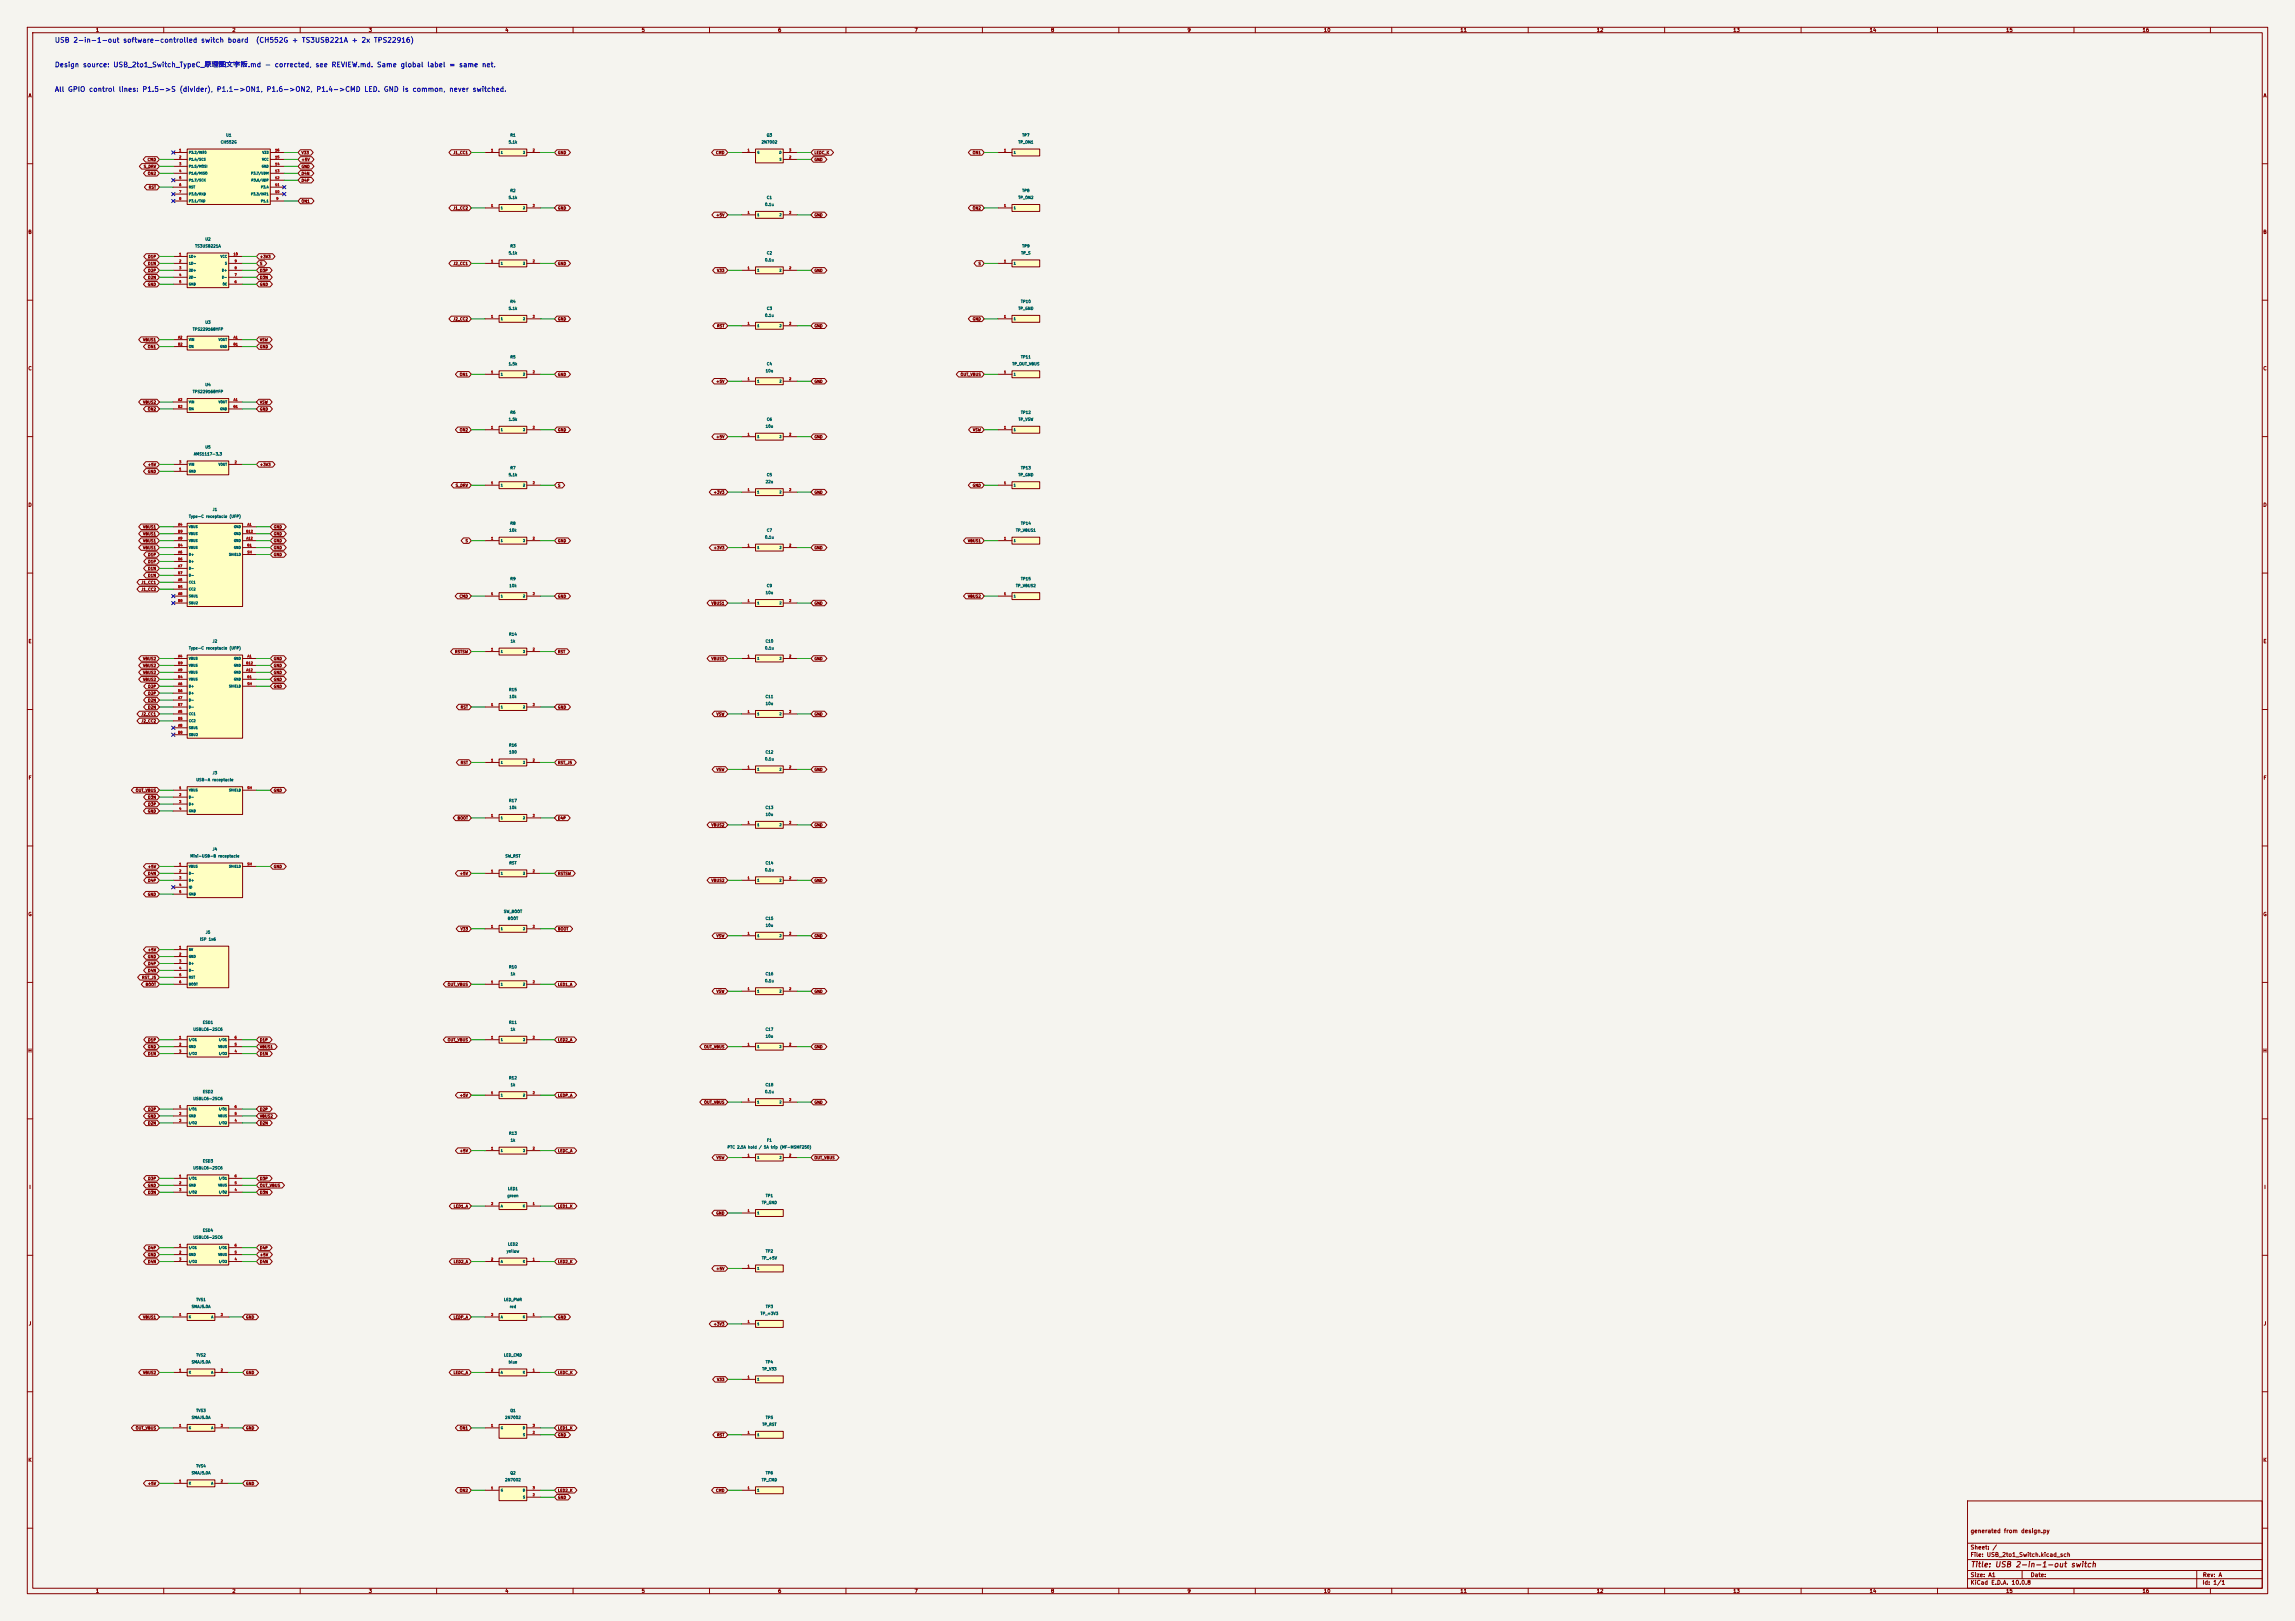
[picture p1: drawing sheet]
<svg xmlns="http://www.w3.org/2000/svg" width="841mm" height="594mm" viewBox="0 0 841 594" stroke-linecap="round" stroke-linejoin="round" font-family="sans-serif">
<defs><g id="words">
<text font-size="2" fill="#840000" x="722" y="574.8">Title: USB 2-in-1-out switch</text>
<g font-size="1.8" fill="#0000c2">
<text x="19.9" y="16.1">USB 2-in-1-out software-controlled switch board</text>
<text x="93.6" y="16.1">(CH552G + TS3USB221A + 2x TPS22916)</text>
<text x="19.9" y="25.1">Design source: USB_2to1_Switch_TypeC_原理图文字版.md - corrected, see REVIEW.md. Same global label = same net.</text>
<text x="19.9" y="34.1">All GPIO control lines: P1.5-&gt;S (divider), P1.1-&gt;ON1, P1.6-&gt;ON2, P1.4-&gt;CMD LED. GND is common, never switched.</text>
</g>
<g font-size="1.5" fill="#840000">
<text x="721.9" y="562.1">generated from design.py</text>
<text x="721.9" y="568.1">Sheet: /</text>
<text x="721.9" y="570.8">File: USB_2to1_Switch.kicad_sch</text>
<text x="721.9" y="581">KiCad E.D.A. 10.0.8</text>
<text x="721.9" y="578.2">Size: A1</text>
<text x="743.9" y="578.2">Date:</text>
<text x="806.9" y="581">Id: 1/1</text>
<text x="807" y="578.2">Rev: A</text>
</g>
<g font-size="1.3" fill="#840000">
<text x="35" y="12">1</text>
<text x="85" y="12">2</text>
<text x="135" y="12">3</text>
<text x="185" y="12">4</text>
<text x="235" y="12">5</text>
<text x="285" y="12">6</text>
<text x="335" y="12">7</text>
<text x="385" y="12">8</text>
<text x="435" y="12">9</text>
<text x="485" y="12">10</text>
<text x="535" y="12">11</text>
<text x="585" y="12">12</text>
<text x="635" y="12">13</text>
<text x="685" y="12">14</text>
<text x="735" y="12">15</text>
<text x="785" y="12">16</text>
<text x="10.3" y="36">A</text>
<text x="829.3" y="36">A</text>
<text x="10.2" y="86">B</text>
<text x="829.2" y="86">B</text>
<text x="10.2" y="136">C</text>
<text x="829.2" y="136">C</text>
<text x="10.2" y="186">D</text>
<text x="829.2" y="186">D</text>
<text x="10.3" y="236">E</text>
<text x="829.3" y="236">E</text>
<text x="10.3" y="286">F</text>
<text x="829.3" y="286">F</text>
<text x="10.2" y="336">G</text>
<text x="829.2" y="336">G</text>
<text x="10.2" y="386">H</text>
<text x="829.2" y="386">H</text>
<text x="10.6" y="436">I</text>
<text x="829.6" y="436">I</text>
<text x="10.4" y="486">J</text>
<text x="829.4" y="486">J</text>
<text x="10.2" y="536">K</text>
<text x="829.2" y="536">K</text>
<text x="35" y="584">1</text>
<text x="85" y="584">2</text>
<text x="135" y="584">3</text>
<text x="185" y="584">4</text>
<text x="235" y="584">5</text>
<text x="285" y="584">6</text>
<text x="335" y="584">7</text>
<text x="385" y="584">8</text>
<text x="435" y="584">9</text>
<text x="485" y="584">10</text>
<text x="535" y="584">11</text>
<text x="585" y="584">12</text>
<text x="635" y="584">13</text>
<text x="685" y="584">14</text>
<text x="735" y="584">15</text>
<text x="785" y="584">16</text>
</g>
<g font-size="1" fill="#006464">
<text x="80.8" y="52.8">CH552G</text>
<text x="82.7" y="50.3">U1</text>
<text x="186.3" y="52.8">5.1k</text>
<text x="186.9" y="50.3">R1</text>
<text x="278.9" y="52.8">2N7002</text>
<text x="280.8" y="50.3">Q3</text>
<text x="373" y="52.8">TP_ON1</text>
<text x="374.5" y="50.3">TP7</text>
<text x="186.9" y="70.6">R2</text>
<text x="374.5" y="70.6">TP8</text>
<text x="186.3" y="73.1">5.1k</text>
<text x="280.2" y="75.7">0.1u</text>
<text x="280.9" y="73.1">C1</text>
<text x="373" y="73.1">TP_ON2</text>
<text x="75.1" y="88.4">U2</text>
<text x="71.4" y="90.9">TS3USB221A</text>
<text x="186.3" y="93.5">5.1k</text>
<text x="186.9" y="90.9">R3</text>
<text x="280.9" y="93.5">C2</text>
<text x="374.1" y="93.5">TP_S</text>
<text x="374.5" y="90.9">TP9</text>
<text x="280.2" y="96">0.1u</text>
<text x="186.3" y="113.8">5.1k</text>
<text x="186.9" y="111.2">R4</text>
<text x="280.9" y="113.8">C3</text>
<text x="373" y="113.8">TP_GND</text>
<text x="374" y="111.2">TP10</text>
<text x="75.1" y="118.9">U3</text>
<text x="280.2" y="116.3">0.1u</text>
<text x="70.5" y="121.4">TPS22916BYFP</text>
<text x="186.9" y="131.6">R5</text>
<text x="374" y="131.6">TP11</text>
<text x="186.3" y="134.1">1.5k</text>
<text x="280.4" y="136.6">10u</text>
<text x="280.9" y="134.1">C4</text>
<text x="370.8" y="134.1">TP_OUT_VBUS</text>
<text x="75.1" y="141.7">U4</text>
<text x="70.5" y="144.3">TPS22916BYFP</text>
<text x="186.3" y="154.4">1.5k</text>
<text x="186.9" y="151.9">R6</text>
<text x="280.9" y="154.4">C6</text>
<text x="373.1" y="154.4">TP_VSW</text>
<text x="374" y="151.9">TP12</text>
<text x="280.4" y="157">10u</text>
<text x="70.9" y="167.1">AMS1117-3.3</text>
<text x="75.1" y="164.6">U5</text>
<text x="186.9" y="172.2">R7</text>
<text x="374" y="172.2">TP13</text>
<text x="186.3" y="174.7">5.1k</text>
<text x="280.4" y="177.3">22u</text>
<text x="280.9" y="174.7">C5</text>
<text x="373" y="174.7">TP_GND</text>
<text x="69.1" y="190">Type-C receptacle (UFP)</text>
<text x="77.8" y="187.4">J1</text>
<text x="186.5" y="195.1">10k</text>
<text x="186.9" y="192.5">R8</text>
<text x="280.2" y="197.6">0.1u</text>
<text x="280.9" y="195.1">C7</text>
<text x="372.2" y="195.1">TP_VBUS1</text>
<text x="374" y="192.5">TP14</text>
<text x="186.5" y="215.4">10k</text>
<text x="186.9" y="212.8">R9</text>
<text x="280.9" y="215.4">C9</text>
<text x="372.2" y="215.4">TP_VBUS2</text>
<text x="374" y="212.8">TP15</text>
<text x="280.4" y="217.9">10u</text>
<text x="186.4" y="233.2">R14</text>
<text x="69.1" y="238.2">Type-C receptacle (UFP)</text>
<text x="77.8" y="235.7">J2</text>
<text x="187" y="235.7">1k</text>
<text x="280.2" y="238.2">0.1u</text>
<text x="280.4" y="235.7">C10</text>
<text x="186.4" y="253.5">R15</text>
<text x="186.5" y="256">10k</text>
<text x="280.4" y="256">C11</text>
<text x="280.4" y="258.6">10u</text>
<text x="186.4" y="273.8">R16</text>
<text x="186.4" y="276.3">100</text>
<text x="280.2" y="278.9">0.1u</text>
<text x="280.4" y="276.3">C12</text>
<text x="71.8" y="286.5">USB-A receptacle</text>
<text x="77.8" y="284">J3</text>
<text x="186.4" y="294.1">R17</text>
<text x="186.5" y="296.7">10k</text>
<text x="280.4" y="296.7">C13</text>
<text x="280.4" y="299.2">10u</text>
<text x="77.8" y="311.9">J4</text>
<text x="69.6" y="314.4">Mini-USB-B receptacle</text>
<text x="185.1" y="314.4">SW_RST</text>
<text x="186.5" y="317">RST</text>
<text x="280.4" y="317">C14</text>
<text x="280.2" y="319.5">0.1u</text>
<text x="184.5" y="334.8">SW_BOOT</text>
<text x="185.9" y="337.3">BOOT</text>
<text x="280.4" y="337.3">C15</text>
<text x="280.4" y="339.8">10u</text>
<text x="73.1" y="344.9">ISP 1x6</text>
<text x="75.2" y="342.4">J5</text>
<text x="186.4" y="355.1">R10</text>
<text x="187" y="357.6">1k</text>
<text x="280.4" y="357.6">C16</text>
<text x="280.2" y="360.2">0.1u</text>
<text x="70.7" y="377.9">USBLC6-2SC6</text>
<text x="74.2" y="375.4">ESD1</text>
<text x="186.4" y="375.4">R11</text>
<text x="187" y="377.9">1k</text>
<text x="280.4" y="377.9">C17</text>
<text x="280.4" y="380.5">10u</text>
<text x="186.4" y="395.7">R12</text>
<text x="74.2" y="400.8">ESD2</text>
<text x="187" y="398.3">1k</text>
<text x="280.2" y="400.8">0.1u</text>
<text x="280.4" y="398.3">C18</text>
<text x="70.7" y="403.3">USBLC6-2SC6</text>
<text x="186.4" y="416">R13</text>
<text x="187" y="418.6">1k</text>
<text x="280.9" y="418.6">F1</text>
<text x="266.5" y="421.1">PTC 2.5A hold / 5A trip (MF-MSMF250)</text>
<text x="70.7" y="428.7">USBLC6-2SC6</text>
<text x="74.2" y="426.2">ESD3</text>
<text x="186" y="436.4">LED1</text>
<text x="185.8" y="438.9">green</text>
<text x="279.1" y="441.4">TP_GND</text>
<text x="280.5" y="438.9">TP1</text>
<text x="70.7" y="454.1">USBLC6-2SC6</text>
<text x="74.2" y="451.6">ESD4</text>
<text x="185.6" y="459.2">yellow</text>
<text x="186" y="456.7">LED2</text>
<text x="279.1" y="461.8">TP_+5V</text>
<text x="280.5" y="459.2">TP2</text>
<text x="70.1" y="479.5">SMAJ5.0A</text>
<text x="71.8" y="477">TVS1</text>
<text x="184.6" y="477">LED_PWR</text>
<text x="186.7" y="479.5">red</text>
<text x="280.5" y="479.5">TP3</text>
<text x="278.6" y="482.1">TP_+3V3</text>
<text x="71.8" y="497.3">TVS2</text>
<text x="184.6" y="497.3">LED_CMD</text>
<text x="70.1" y="499.9">SMAJ5.0A</text>
<text x="186.3" y="499.9">blue</text>
<text x="279.2" y="502.4">TP_V33</text>
<text x="280.5" y="499.9">TP4</text>
<text x="70.1" y="520.2">SMAJ5.0A</text>
<text x="71.8" y="517.6">TVS3</text>
<text x="185" y="520.2">2N7002</text>
<text x="186.9" y="517.6">Q1</text>
<text x="280.5" y="520.2">TP5</text>
<text x="279.2" y="522.7">TP_RST</text>
<text x="71.8" y="538">TVS4</text>
<text x="70.1" y="540.5">SMAJ5.0A</text>
<text x="185" y="543">2N7002</text>
<text x="186.9" y="540.5">Q2</text>
<text x="279" y="543">TP_CMD</text>
<text x="280.5" y="540.5">TP6</text>
</g>
<g font-size="1" fill="#840000">
<text x="54" y="59.2">CMD</text>
<text x="110.3" y="56.7">V33</text>
<text x="110.3" y="59.2">+5V</text>
<text x="166" y="56.7">J1_CC1</text>
<text x="204.3" y="56.7">GND</text>
<text x="262.2" y="56.7">CMD</text>
<text x="298.3" y="56.7">LEDC_K</text>
<text x="298.3" y="59.2">GND</text>
<text x="356.3" y="56.7">ON1</text>
<text x="52.5" y="61.8">S_DRV</text>
<text x="54" y="64.3">ON2</text>
<text x="110.3" y="61.8">GND</text>
<text x="110.3" y="64.3">D4N</text>
<text x="54.4" y="69.4">RST</text>
<text x="110.3" y="66.9">D4P</text>
<text x="110.3" y="74.5">ON1</text>
<text x="166" y="77">J1_CC2</text>
<text x="204.3" y="77">GND</text>
<text x="356.3" y="77">ON2</text>
<text x="262.3" y="79.6">+5V</text>
<text x="298.3" y="79.6">GND</text>
<text x="54.1" y="94.8">D1P</text>
<text x="95.1" y="94.8">+3V3</text>
<text x="54.1" y="97.3">D1N</text>
<text x="54.1" y="99.9">D2P</text>
<text x="95.1" y="97.3">S</text>
<text x="95.1" y="99.9">D3P</text>
<text x="166" y="97.3">J2_CC1</text>
<text x="204.3" y="97.3">GND</text>
<text x="262.6" y="99.9">V33</text>
<text x="298.3" y="99.9">GND</text>
<text x="358.4" y="97.3">S</text>
<text x="54" y="105">GND</text>
<text x="54.1" y="102.4">D2N</text>
<text x="95.1" y="102.4">D3N</text>
<text x="95.1" y="105">GND</text>
<text x="166" y="117.7">J2_CC2</text>
<text x="204.3" y="117.7">GND</text>
<text x="356.3" y="117.7">GND</text>
<text x="52.3" y="125.3">VBUS1</text>
<text x="95.1" y="125.3">VSW</text>
<text x="262.7" y="120.2">RST</text>
<text x="298.3" y="120.2">GND</text>
<text x="54" y="127.8">ON1</text>
<text x="95.1" y="127.8">GND</text>
<text x="168.3" y="138">ON1</text>
<text x="204.3" y="138">GND</text>
<text x="351.9" y="138">OUT_VBUS</text>
<text x="262.3" y="140.5">+5V</text>
<text x="298.3" y="140.5">GND</text>
<text x="52.3" y="148.1">VBUS2</text>
<text x="95.1" y="148.1">VSW</text>
<text x="54" y="150.7">ON2</text>
<text x="95.1" y="150.7">GND</text>
<text x="168.3" y="158.3">ON2</text>
<text x="204.3" y="158.3">GND</text>
<text x="262.3" y="160.8">+5V</text>
<text x="298.3" y="160.8">GND</text>
<text x="356.4" y="158.3">VSW</text>
<text x="54" y="173.5">GND</text>
<text x="54" y="171">+5V</text>
<text x="95.1" y="171">+3V3</text>
<text x="166.8" y="178.6">S_DRV</text>
<text x="204.3" y="178.6">S</text>
<text x="356.3" y="178.6">GND</text>
<text x="261.4" y="181.2">+3V3</text>
<text x="298.3" y="181.2">GND</text>
<text x="52.3" y="193.9">VBUS1</text>
<text x="52.3" y="196.4">VBUS1</text>
<text x="100.2" y="193.9">GND</text>
<text x="100.2" y="196.4">GND</text>
<text x="52.3" y="198.9">VBUS1</text>
<text x="52.3" y="201.5">VBUS1</text>
<text x="100.2" y="198.9">GND</text>
<text x="100.2" y="201.5">GND</text>
<text x="170.4" y="198.9">S</text>
<text x="204.3" y="198.9">GND</text>
<text x="261.4" y="201.5">+3V3</text>
<text x="298.3" y="201.5">GND</text>
<text x="354.5" y="198.9">VBUS1</text>
<text x="54.1" y="209.1">D1N</text>
<text x="54.1" y="204">D1P</text>
<text x="54.1" y="206.6">D1P</text>
<text x="100.2" y="204">GND</text>
<text x="51.7" y="214.2">J1_CC1</text>
<text x="54.1" y="211.6">D1N</text>
<text x="51.7" y="216.7">J1_CC2</text>
<text x="168.3" y="219.3">CMD</text>
<text x="204.3" y="219.3">GND</text>
<text x="260.6" y="221.8">VBUS1</text>
<text x="298.3" y="221.8">GND</text>
<text x="354.5" y="219.3">VBUS2</text>
<text x="166.6" y="239.6">RSTSW</text>
<text x="204.3" y="239.6">RST</text>
<text x="52.3" y="242.1">VBUS2</text>
<text x="52.3" y="244.7">VBUS2</text>
<text x="100.2" y="244.7">GND</text>
<text x="100.2" y="242.1">GND</text>
<text x="260.6" y="242.1">VBUS1</text>
<text x="298.3" y="242.1">GND</text>
<text x="52.3" y="247.2">VBUS2</text>
<text x="52.3" y="249.7">VBUS2</text>
<text x="100.2" y="247.2">GND</text>
<text x="100.2" y="249.7">GND</text>
<text x="54.1" y="257.4">D2N</text>
<text x="54.1" y="252.3">D2P</text>
<text x="54.1" y="254.8">D2P</text>
<text x="100.2" y="252.3">GND</text>
<text x="51.7" y="262.4">J2_CC1</text>
<text x="54.1" y="259.9">D2N</text>
<text x="168.7" y="259.9">RST</text>
<text x="204.3" y="259.9">GND</text>
<text x="262.4" y="262.4">VSW</text>
<text x="298.3" y="262.4">GND</text>
<text x="51.7" y="265">J2_CC2</text>
<text x="168.7" y="280.2">RST</text>
<text x="204.3" y="280.2">RST_J5</text>
<text x="262.4" y="282.8">VSW</text>
<text x="298.3" y="282.8">GND</text>
<text x="49.6" y="290.4">OUT_VBUS</text>
<text x="54.1" y="292.9">D3N</text>
<text x="100.2" y="290.4">GND</text>
<text x="54" y="298">GND</text>
<text x="54.1" y="295.5">D3P</text>
<text x="167.5" y="300.5">BOOT</text>
<text x="204.3" y="300.5">D4P</text>
<text x="260.6" y="303.1">VBUS2</text>
<text x="298.3" y="303.1">GND</text>
<text x="54" y="318.3">+5V</text>
<text x="54.1" y="320.9">D4N</text>
<text x="54.1" y="323.4">D4P</text>
<text x="100.2" y="318.3">GND</text>
<text x="168.3" y="320.9">+5V</text>
<text x="204.3" y="320.9">RSTSW</text>
<text x="260.6" y="323.4">VBUS2</text>
<text x="298.3" y="323.4">GND</text>
<text x="54" y="328.5">GND</text>
<text x="168.6" y="341.2">V33</text>
<text x="204.3" y="341.2">BOOT</text>
<text x="262.4" y="343.7">VSW</text>
<text x="298.3" y="343.7">GND</text>
<text x="54" y="348.8">+5V</text>
<text x="54" y="351.3">GND</text>
<text x="54.1" y="353.9">D4P</text>
<text x="51.9" y="359">RST_J5</text>
<text x="54.1" y="356.4">D4N</text>
<text x="53.2" y="361.5">BOOT</text>
<text x="163.9" y="361.5">OUT_VBUS</text>
<text x="204.3" y="361.5">LED1_A</text>
<text x="262.4" y="364">VSW</text>
<text x="298.3" y="364">GND</text>
<text x="54.1" y="381.8">D1P</text>
<text x="95.1" y="381.8">D1P</text>
<text x="163.9" y="381.8">OUT_VBUS</text>
<text x="204.3" y="381.8">LED2_A</text>
<text x="54" y="384.4">GND</text>
<text x="54.1" y="386.9">D1N</text>
<text x="95.1" y="386.9">D1N</text>
<text x="95.1" y="384.4">VBUS1</text>
<text x="257.9" y="384.4">OUT_VBUS</text>
<text x="298.3" y="384.4">GND</text>
<text x="54.1" y="407.2">D2P</text>
<text x="95.1" y="407.2">D2P</text>
<text x="168.3" y="402.1">+5V</text>
<text x="204.3" y="402.1">LEDP_A</text>
<text x="257.9" y="404.7">OUT_VBUS</text>
<text x="298.3" y="404.7">GND</text>
<text x="54" y="409.8">GND</text>
<text x="54.1" y="412.3">D2N</text>
<text x="95.1" y="409.8">VBUS2</text>
<text x="95.1" y="412.3">D2N</text>
<text x="168.3" y="422.5">+5V</text>
<text x="204.3" y="422.5">LEDC_A</text>
<text x="262.4" y="425">VSW</text>
<text x="298.3" y="425">OUT_VBUS</text>
<text x="54" y="435.2">GND</text>
<text x="54.1" y="437.7">D3N</text>
<text x="54.1" y="432.6">D3P</text>
<text x="95.1" y="437.7">D3N</text>
<text x="95.1" y="432.6">D3P</text>
<text x="95.1" y="435.2">OUT_VBUS</text>
<text x="166.1" y="442.8">LED1_A</text>
<text x="204.3" y="442.8">LED1_K</text>
<text x="262.3" y="445.3">GND</text>
<text x="54" y="460.6">GND</text>
<text x="54.1" y="458">D4P</text>
<text x="95.1" y="458">D4P</text>
<text x="95.1" y="460.6">+5V</text>
<text x="54.1" y="463.1">D4N</text>
<text x="95.1" y="463.1">D4N</text>
<text x="166.1" y="463.1">LED2_A</text>
<text x="204.3" y="463.1">LED2_K</text>
<text x="262.3" y="465.6">+5V</text>
<text x="52.3" y="483.4">VBUS1</text>
<text x="90" y="483.4">GND</text>
<text x="166.1" y="483.4">LEDP_A</text>
<text x="204.3" y="483.4">GND</text>
<text x="261.4" y="486">+3V3</text>
<text x="52.3" y="503.7">VBUS2</text>
<text x="90" y="503.7">GND</text>
<text x="166.1" y="503.7">LEDC_A</text>
<text x="204.3" y="503.7">LEDC_K</text>
<text x="262.6" y="506.3">V33</text>
<text x="49.6" y="524.1">OUT_VBUS</text>
<text x="90" y="524.1">GND</text>
<text x="168.3" y="524.1">ON1</text>
<text x="204.3" y="524.1">LED1_K</text>
<text x="204.3" y="526.6">GND</text>
<text x="262.7" y="526.6">RST</text>
<text x="54" y="544.4">+5V</text>
<text x="90" y="544.4">GND</text>
<text x="168.3" y="546.9">ON2</text>
<text x="204.3" y="546.9">LED2_K</text>
<text x="204.3" y="549.5">GND</text>
<text x="262.2" y="546.9">CMD</text>
</g>
<g font-size=".9" fill="#a90000">
<text x="65.6" y="55.7">1</text>
<text x="65.6" y="58.2">2</text>
<text x="100.7" y="58.2">15</text>
<text x="100.7" y="55.7">16</text>
<text x="179.9" y="55.7">1</text>
<text x="195.1" y="55.7">2</text>
<text x="273.8" y="55.7">1</text>
<text x="289.1" y="58.2">2</text>
<text x="289.1" y="55.7">3</text>
<text x="367.8" y="55.7">1</text>
<text x="65.6" y="60.7">3</text>
<text x="65.6" y="63.3">4</text>
<text x="65.6" y="65.8">5</text>
<text x="100.7" y="65.8">12</text>
<text x="100.7" y="63.3">13</text>
<text x="100.7" y="60.7">14</text>
<text x="65.6" y="68.4">6</text>
<text x="65.6" y="70.9">7</text>
<text x="100.7" y="70.9">10</text>
<text x="100.7" y="68.4">11</text>
<text x="65.6" y="73.4">8</text>
<text x="101.1" y="73.4">9</text>
<text x="179.9" y="76">1</text>
<text x="195.1" y="76">2</text>
<text x="367.8" y="76">1</text>
<text x="273.8" y="78.5">1</text>
<text x="289.1" y="78.5">2</text>
<text x="65.6" y="93.8">1</text>
<text x="85.5" y="93.8">10</text>
<text x="65.6" y="96.3">2</text>
<text x="65.6" y="98.8">3</text>
<text x="65.6" y="101.4">4</text>
<text x="85.9" y="101.4">7</text>
<text x="85.9" y="98.8">8</text>
<text x="85.9" y="96.3">9</text>
<text x="179.9" y="96.3">1</text>
<text x="195.1" y="96.3">2</text>
<text x="273.8" y="98.8">1</text>
<text x="289.1" y="98.8">2</text>
<text x="367.8" y="96.3">1</text>
<text x="65.6" y="103.9">5</text>
<text x="85.9" y="103.9">6</text>
<text x="179.9" y="116.6">1</text>
<text x="195.1" y="116.6">2</text>
<text x="273.8" y="119.2">1</text>
<text x="289.1" y="119.2">2</text>
<text x="367.8" y="116.6">1</text>
<text x="65.2" y="124.2">A2</text>
<text x="85.5" y="124.2">A1</text>
<text x="65.1" y="126.8">B2</text>
<text x="85.4" y="126.8">B1</text>
<text x="179.9" y="136.9">1</text>
<text x="195.1" y="136.9">2</text>
<text x="367.8" y="136.9">1</text>
<text x="273.8" y="139.5">1</text>
<text x="289.1" y="139.5">2</text>
<text x="65.1" y="149.6">B2</text>
<text x="65.2" y="147.1">A2</text>
<text x="85.4" y="149.6">B1</text>
<text x="85.5" y="147.1">A1</text>
<text x="179.9" y="157.3">1</text>
<text x="195.1" y="157.3">2</text>
<text x="273.8" y="159.8">1</text>
<text x="289.1" y="159.8">2</text>
<text x="367.8" y="157.3">1</text>
<text x="65.6" y="172.5">1</text>
<text x="65.6" y="170">3</text>
<text x="85.9" y="170">2</text>
<text x="179.9" y="177.6">1</text>
<text x="195.1" y="177.6">2</text>
<text x="367.8" y="177.6">1</text>
<text x="273.8" y="180.1">1</text>
<text x="289.1" y="180.1">2</text>
<text x="65.1" y="195.4">B9</text>
<text x="65.2" y="192.8">A4</text>
<text x="65.2" y="197.9">A9</text>
<text x="90.1" y="195.4">B12</text>
<text x="90.2" y="197.9">A12</text>
<text x="90.6" y="192.8">A1</text>
<text x="179.9" y="197.9">1</text>
<text x="195.1" y="197.9">2</text>
<text x="367.8" y="197.9">1</text>
<text x="65.1" y="200.4">B4</text>
<text x="65.2" y="203">A6</text>
<text x="90.5" y="203">SH</text>
<text x="90.5" y="200.4">B1</text>
<text x="273.8" y="200.4">1</text>
<text x="289.1" y="200.4">2</text>
<text x="65.1" y="205.5">B6</text>
<text x="65.2" y="208.1">A7</text>
<text x="65.1" y="215.7">B5</text>
<text x="65.1" y="210.6">B7</text>
<text x="65.2" y="213.1">A5</text>
<text x="65.1" y="220.8">B8</text>
<text x="65.2" y="218.2">A8</text>
<text x="179.9" y="218.2">1</text>
<text x="195.1" y="218.2">2</text>
<text x="273.8" y="220.8">1</text>
<text x="289.1" y="220.8">2</text>
<text x="367.8" y="218.2">1</text>
<text x="179.9" y="238.5">1</text>
<text x="195.1" y="238.5">2</text>
<text x="65.1" y="243.6">B9</text>
<text x="65.2" y="241.1">A4</text>
<text x="90.1" y="243.6">B12</text>
<text x="90.6" y="241.1">A1</text>
<text x="273.8" y="241.1">1</text>
<text x="289.1" y="241.1">2</text>
<text x="65.1" y="248.7">B4</text>
<text x="65.2" y="251.2">A6</text>
<text x="65.2" y="246.2">A9</text>
<text x="90.2" y="246.2">A12</text>
<text x="90.5" y="251.2">SH</text>
<text x="90.5" y="248.7">B1</text>
<text x="65.1" y="253.8">B6</text>
<text x="65.2" y="256.3">A7</text>
<text x="65.1" y="263.9">B5</text>
<text x="65.1" y="258.9">B7</text>
<text x="65.2" y="261.4">A5</text>
<text x="179.9" y="258.9">1</text>
<text x="195.1" y="258.9">2</text>
<text x="273.8" y="261.4">1</text>
<text x="289.1" y="261.4">2</text>
<text x="65.1" y="269">B8</text>
<text x="65.2" y="266.5">A8</text>
<text x="179.9" y="279.2">1</text>
<text x="195.1" y="279.2">2</text>
<text x="273.8" y="281.7">1</text>
<text x="289.1" y="281.7">2</text>
<text x="65.6" y="289.3">1</text>
<text x="65.6" y="291.9">2</text>
<text x="90.5" y="289.3">SH</text>
<text x="65.6" y="294.4">3</text>
<text x="65.6" y="297">4</text>
<text x="179.9" y="299.5">1</text>
<text x="195.1" y="299.5">2</text>
<text x="273.8" y="302">1</text>
<text x="289.1" y="302">2</text>
<text x="65.6" y="317.3">1</text>
<text x="90.5" y="317.3">SH</text>
<text x="65.6" y="319.8">2</text>
<text x="65.6" y="322.4">3</text>
<text x="179.9" y="319.8">1</text>
<text x="195.1" y="319.8">2</text>
<text x="273.8" y="322.4">1</text>
<text x="289.1" y="322.4">2</text>
<text x="65.6" y="324.9">4</text>
<text x="65.6" y="327.4">5</text>
<text x="179.9" y="340.1">1</text>
<text x="195.1" y="340.1">2</text>
<text x="65.6" y="347.8">1</text>
<text x="273.8" y="342.7">1</text>
<text x="289.1" y="342.7">2</text>
<text x="65.6" y="350.3">2</text>
<text x="65.6" y="352.8">3</text>
<text x="65.6" y="355.4">4</text>
<text x="65.6" y="357.9">5</text>
<text x="65.6" y="360.5">6</text>
<text x="179.9" y="360.5">1</text>
<text x="195.1" y="360.5">2</text>
<text x="273.8" y="363">1</text>
<text x="289.1" y="363">2</text>
<text x="65.6" y="380.8">1</text>
<text x="65.6" y="383.3">2</text>
<text x="85.9" y="383.3">5</text>
<text x="85.9" y="380.8">6</text>
<text x="179.9" y="380.8">1</text>
<text x="195.1" y="380.8">2</text>
<text x="273.8" y="383.3">1</text>
<text x="289.1" y="383.3">2</text>
<text x="65.6" y="385.9">3</text>
<text x="85.9" y="385.9">4</text>
<text x="179.9" y="401.1">1</text>
<text x="195.1" y="401.1">2</text>
<text x="65.6" y="406.2">1</text>
<text x="85.9" y="406.2">6</text>
<text x="273.8" y="403.6">1</text>
<text x="289.1" y="403.6">2</text>
<text x="65.6" y="408.7">2</text>
<text x="65.6" y="411.3">3</text>
<text x="85.9" y="411.3">4</text>
<text x="85.9" y="408.7">5</text>
<text x="179.9" y="421.4">1</text>
<text x="195.1" y="421.4">2</text>
<text x="273.8" y="424">1</text>
<text x="289.1" y="424">2</text>
<text x="65.6" y="431.6">1</text>
<text x="85.9" y="431.6">6</text>
<text x="65.6" y="434.1">2</text>
<text x="65.6" y="436.7">3</text>
<text x="85.9" y="436.7">4</text>
<text x="85.9" y="434.1">5</text>
<text x="179.9" y="441.7">2</text>
<text x="195.1" y="441.7">1</text>
<text x="273.8" y="444.3">1</text>
<text x="65.6" y="457">1</text>
<text x="65.6" y="459.5">2</text>
<text x="85.9" y="459.5">5</text>
<text x="85.9" y="457">6</text>
<text x="65.6" y="462.1">3</text>
<text x="85.9" y="462.1">4</text>
<text x="179.9" y="462.1">2</text>
<text x="195.1" y="462.1">1</text>
<text x="273.8" y="464.6">1</text>
<text x="65.6" y="482.4">1</text>
<text x="80.8" y="482.4">2</text>
<text x="179.9" y="482.4">2</text>
<text x="195.1" y="482.4">1</text>
<text x="273.8" y="484.9">1</text>
<text x="65.6" y="502.7">1</text>
<text x="80.8" y="502.7">2</text>
<text x="179.9" y="502.7">2</text>
<text x="195.1" y="502.7">1</text>
<text x="273.8" y="505.2">1</text>
<text x="65.6" y="523">1</text>
<text x="80.8" y="523">2</text>
<text x="179.9" y="523">1</text>
<text x="195.1" y="525.6">2</text>
<text x="195.1" y="523">3</text>
<text x="273.8" y="525.6">1</text>
<text x="65.6" y="543.3">1</text>
<text x="80.8" y="543.3">2</text>
<text x="179.9" y="545.9">1</text>
<text x="195.1" y="545.9">3</text>
<text x="273.8" y="545.9">1</text>
<text x="195.1" y="548.4">2</text>
</g>
<g font-size=".9" fill="#006464">
<text x="69.1" y="56.5">P3.2/INT0</text>
<text x="69.1" y="59.1">P1.4/SCS</text>
<text x="95.9" y="59.1">VCC</text>
<text x="96" y="56.5">V33</text>
<text x="183.4" y="56.5">1</text>
<text x="191.5" y="56.5">2</text>
<text x="277.4" y="56.5">G</text>
<text x="285.5" y="56.5">D</text>
<text x="285.5" y="59.1">S</text>
<text x="371.4" y="56.5">1</text>
<text x="69.1" y="61.6">P1.5/MOSI</text>
<text x="69.1" y="64.1">P1.6/MISO</text>
<text x="91.9" y="64.1">P3.7/UDM</text>
<text x="95.8" y="61.6">GND</text>
<text x="69.1" y="66.7">P1.7/SCK</text>
<text x="69.1" y="69.2">RST</text>
<text x="69.1" y="71.8">P3.0/RXD</text>
<text x="91.9" y="71.8">P3.3/INT1</text>
<text x="92" y="66.7">P3.6/UDP</text>
<text x="95.5" y="69.2">P3.4</text>
<text x="69.1" y="74.3">P3.1/TXD</text>
<text x="95.5" y="74.3">P1.1</text>
<text x="183.4" y="76.8">1</text>
<text x="191.5" y="76.8">2</text>
<text x="371.4" y="76.8">1</text>
<text x="277.4" y="79.4">1</text>
<text x="285.5" y="79.4">2</text>
<text x="69.1" y="94.6">1D+</text>
<text x="80.7" y="94.6">VCC</text>
<text x="69.1" y="97.2">1D-</text>
<text x="69.1" y="99.7">2D+</text>
<text x="81.2" y="99.7">D+</text>
<text x="82.3" y="97.2">S</text>
<text x="183.4" y="97.2">1</text>
<text x="191.5" y="97.2">2</text>
<text x="277.4" y="99.7">1</text>
<text x="285.5" y="99.7">2</text>
<text x="371.4" y="97.2">1</text>
<text x="69.1" y="102.2">2D-</text>
<text x="69.1" y="104.8">GND</text>
<text x="81.2" y="102.2">D-</text>
<text x="81.5" y="104.8">OE</text>
<text x="183.4" y="117.5">1</text>
<text x="191.5" y="117.5">2</text>
<text x="371.4" y="117.5">1</text>
<text x="69.1" y="125.1">VIN</text>
<text x="80" y="125.1">VOUT</text>
<text x="277.4" y="120">1</text>
<text x="285.5" y="120">2</text>
<text x="69.1" y="127.6">ON</text>
<text x="80.5" y="127.6">GND</text>
<text x="183.4" y="137.8">1</text>
<text x="191.5" y="137.8">2</text>
<text x="371.4" y="137.8">1</text>
<text x="277.4" y="140.3">1</text>
<text x="285.5" y="140.3">2</text>
<text x="69.1" y="148">VIN</text>
<text x="80" y="148">VOUT</text>
<text x="69.1" y="150.5">ON</text>
<text x="80.5" y="150.5">GND</text>
<text x="183.4" y="158.1">1</text>
<text x="191.5" y="158.1">2</text>
<text x="277.4" y="160.7">1</text>
<text x="285.5" y="160.7">2</text>
<text x="371.4" y="158.1">1</text>
<text x="69.1" y="173.4">GND</text>
<text x="69.1" y="170.8">VIN</text>
<text x="80" y="170.8">VOUT</text>
<text x="183.4" y="178.4">1</text>
<text x="191.5" y="178.4">2</text>
<text x="371.4" y="178.4">1</text>
<text x="277.4" y="181">1</text>
<text x="285.5" y="181">2</text>
<text x="69.1" y="193.7">VBUS</text>
<text x="69.1" y="196.2">VBUS</text>
<text x="85.6" y="193.7">GND</text>
<text x="85.6" y="196.2">GND</text>
<text x="69.1" y="203.8">D+</text>
<text x="69.1" y="198.8">VBUS</text>
<text x="69.1" y="201.3">VBUS</text>
<text x="83.8" y="203.8">SHIELD</text>
<text x="85.6" y="198.8">GND</text>
<text x="85.6" y="201.3">GND</text>
<text x="183.4" y="198.8">1</text>
<text x="191.5" y="198.8">2</text>
<text x="277.4" y="201.3">1</text>
<text x="285.5" y="201.3">2</text>
<text x="371.4" y="198.8">1</text>
<text x="69.1" y="208.9">D-</text>
<text x="69.1" y="206.4">D+</text>
<text x="69.1" y="214">CC1</text>
<text x="69.1" y="211.5">D-</text>
<text x="69.1" y="219.1">SBU1</text>
<text x="69.1" y="216.5">CC2</text>
<text x="69.1" y="221.6">SBU2</text>
<text x="183.4" y="219.1">1</text>
<text x="191.5" y="219.1">2</text>
<text x="277.4" y="221.6">1</text>
<text x="285.5" y="221.6">2</text>
<text x="371.4" y="219.1">1</text>
<text x="183.4" y="239.4">1</text>
<text x="191.5" y="239.4">2</text>
<text x="69.1" y="241.9">VBUS</text>
<text x="69.1" y="244.5">VBUS</text>
<text x="85.6" y="241.9">GND</text>
<text x="85.6" y="244.5">GND</text>
<text x="277.4" y="241.9">1</text>
<text x="285.5" y="241.9">2</text>
<text x="69.1" y="247">VBUS</text>
<text x="69.1" y="249.6">VBUS</text>
<text x="85.6" y="247">GND</text>
<text x="85.6" y="249.6">GND</text>
<text x="69.1" y="252.1">D+</text>
<text x="69.1" y="257.2">D-</text>
<text x="69.1" y="254.6">D+</text>
<text x="83.8" y="252.1">SHIELD</text>
<text x="69.1" y="262.3">CC1</text>
<text x="69.1" y="259.7">D-</text>
<text x="183.4" y="259.7">1</text>
<text x="191.5" y="259.7">2</text>
<text x="277.4" y="262.3">1</text>
<text x="285.5" y="262.3">2</text>
<text x="69.1" y="267.3">SBU1</text>
<text x="69.1" y="264.8">CC2</text>
<text x="69.1" y="269.9">SBU2</text>
<text x="183.4" y="280">1</text>
<text x="191.5" y="280">2</text>
<text x="277.4" y="282.6">1</text>
<text x="285.5" y="282.6">2</text>
<text x="69.1" y="290.2">VBUS</text>
<text x="69.1" y="292.7">D-</text>
<text x="83.8" y="290.2">SHIELD</text>
<text x="69.1" y="295.3">D+</text>
<text x="69.1" y="297.8">GND</text>
<text x="183.4" y="300.4">1</text>
<text x="191.5" y="300.4">2</text>
<text x="277.4" y="302.9">1</text>
<text x="285.5" y="302.9">2</text>
<text x="69.1" y="318.1">VBUS</text>
<text x="69.1" y="320.7">D-</text>
<text x="69.1" y="323.2">D+</text>
<text x="83.8" y="318.1">SHIELD</text>
<text x="183.4" y="320.7">1</text>
<text x="191.5" y="320.7">2</text>
<text x="277.4" y="323.2">1</text>
<text x="285.5" y="323.2">2</text>
<text x="69.1" y="325.8">ID</text>
<text x="69.1" y="328.3">GND</text>
<text x="183.4" y="341">1</text>
<text x="191.5" y="341">2</text>
<text x="277.4" y="343.5">1</text>
<text x="285.5" y="343.5">2</text>
<text x="69.1" y="348.6">5V</text>
<text x="69.1" y="351.2">GND</text>
<text x="69.1" y="353.7">D+</text>
<text x="69.1" y="356.2">D-</text>
<text x="69.1" y="358.8">RST</text>
<text x="69.1" y="361.3">BOOT</text>
<text x="183.4" y="361.3">1</text>
<text x="191.5" y="361.3">2</text>
<text x="277.4" y="363.9">1</text>
<text x="285.5" y="363.9">2</text>
<text x="69.1" y="381.6">I/O1</text>
<text x="80.1" y="381.6">I/O1</text>
<text x="183.4" y="381.6">1</text>
<text x="191.5" y="381.6">2</text>
<text x="69.1" y="384.2">GND</text>
<text x="69.1" y="386.7">I/O2</text>
<text x="79.8" y="384.2">VBUS</text>
<text x="80.1" y="386.7">I/O2</text>
<text x="277.4" y="384.2">1</text>
<text x="285.5" y="384.2">2</text>
<text x="183.4" y="402">1</text>
<text x="191.5" y="402">2</text>
<text x="69.1" y="407">I/O1</text>
<text x="80.1" y="407">I/O1</text>
<text x="277.4" y="404.5">1</text>
<text x="285.5" y="404.5">2</text>
<text x="69.1" y="409.6">GND</text>
<text x="69.1" y="412.1">I/O2</text>
<text x="79.8" y="409.6">VBUS</text>
<text x="80.1" y="412.1">I/O2</text>
<text x="183.4" y="422.3">1</text>
<text x="191.5" y="422.3">2</text>
<text x="277.4" y="424.8">1</text>
<text x="285.5" y="424.8">2</text>
<text x="69.1" y="432.4">I/O1</text>
<text x="69.1" y="435">GND</text>
<text x="69.1" y="437.5">I/O2</text>
<text x="79.8" y="435">VBUS</text>
<text x="80.1" y="437.5">I/O2</text>
<text x="80.1" y="432.4">I/O1</text>
<text x="183.4" y="442.6">A</text>
<text x="191.5" y="442.6">K</text>
<text x="277.4" y="445.1">1</text>
<text x="69.1" y="457.8">I/O1</text>
<text x="69.1" y="460.4">GND</text>
<text x="79.8" y="460.4">VBUS</text>
<text x="80.1" y="457.8">I/O1</text>
<text x="69.1" y="462.9">I/O2</text>
<text x="80.1" y="462.9">I/O2</text>
<text x="183.4" y="462.9">A</text>
<text x="191.5" y="462.9">K</text>
<text x="277.4" y="465.5">1</text>
<text x="69.1" y="483.2">K</text>
<text x="77.3" y="483.2">A</text>
<text x="183.4" y="483.2">A</text>
<text x="191.5" y="483.2">K</text>
<text x="277.4" y="485.8">1</text>
<text x="69.1" y="503.6">K</text>
<text x="77.3" y="503.6">A</text>
<text x="183.4" y="503.6">A</text>
<text x="191.5" y="503.6">K</text>
<text x="277.4" y="506.1">1</text>
<text x="69.1" y="523.9">K</text>
<text x="77.3" y="523.9">A</text>
<text x="183.4" y="523.9">G</text>
<text x="191.5" y="523.9">D</text>
<text x="191.5" y="526.4">S</text>
<text x="277.4" y="526.4">1</text>
<text x="69.1" y="544.2">K</text>
<text x="77.3" y="544.2">A</text>
<text x="183.4" y="546.7">G</text>
<text x="191.5" y="546.7">D</text>
<text x="191.5" y="549.3">S</text>
<text x="277.4" y="546.7">1</text>
</g>
</g></defs>
<path d="M0 0h841v594h-841z" fill="#f5f4ef" stroke="#f5f4ef" stroke-width=".37"/>
<g fill="none" stroke="#840000" stroke-width=".37">
<path d="M10 10h821v574h-821zM12 12h817v570h-817zM60 10v2M110 10v2M160 10v2M210 10v2M260 10v2M310 10v2M360 10v2M410 10v2M460 10v2M510 10v2"/>
<path d="M560 10v2M610 10v2M660 10v2M710 10v2M760 10v2M810 10v2M10 60h2M829 60h2M10 110h2M829 110h2M10 160h2M829 160h2"/>
<path d="M10 210h2M829 210h2M10 260h2M829 260h2M10 310h2M829 310h2M10 360h2M829 360h2M10 410h2M829 410h2M10 460h2M829 460h2"/>
<path d="M10 510h2M829 510h2M10 560h2M721 550h108v32h-108zM829 560h2M721 578.5h108M721 575.5h108M721 571.5h108M721 565.5h108M741 575.5v3M805 575.5v6.5M60 582v2"/>
<path d="M110 582v2M160 582v2M210 582v2M260 582v2M310 582v2M360 582v2M410 582v2M460 582v2M510 582v2M560 582v2M610 582v2M660 582v2"/>
<path d="M710 582v2M760 582v2M810 582v2"/>
</g>
<path d="M276.9 422.9h10.1v2.5h-10.1z" fill="#ffffc2"/>
<path d="M271.8 424.2h5.1M276.9 422.9h10.1v2.5h-10.1zM287 424.2h5.1" fill="none" stroke="#840000" stroke-width=".37"/>
<path d="M182.9 522h10.1v5h-10.1z" fill="#ffffc2"/>
<path d="M177.8 523.2h5.1M182.9 522h10.1v5h-10.1zM193 523.2h5.1M193 525.8h5.1" fill="none" stroke="#840000" stroke-width=".37"/>
<path d="M182.9 379.7h10.1v2.6h-10.1z" fill="#ffffc2"/>
<path d="M182.9 379.7h10.1v2.6h-10.1zM177.8 381h5.1M193 381h5.1" fill="none" stroke="#840000" stroke-width=".37"/>
<path d="M68.6 346.7h15.2v15.2h-15.2z" fill="#ffffc2"/>
<path d="M63.5 348h5.1M63.5 350.5h5.1M63.5 353.1h5.1M63.5 355.6h5.1M63.5 358.1h5.1M68.6 346.7h15.2v15.2h-15.2zM63.5 360.7h5.1" fill="none" stroke="#840000" stroke-width=".37"/>
<path d="M182.9 400h10.1v2.6h-10.1z" fill="#ffffc2"/>
<path d="M177.8 401.3h5.1M182.9 400h10.1v2.6h-10.1zM193 401.3h5.1" fill="none" stroke="#840000" stroke-width=".37"/>
<path d="M370.8 54.6h10.2v2.5h-10.2z" fill="#ffffc2"/>
<path d="M365.8 55.9h5M370.8 54.6h10.2v2.5h-10.2z" fill="none" stroke="#840000" stroke-width=".37"/>
<path d="M68.6 481.3h10.1v2.6h-10.1z" fill="#ffffc2"/>
<path d="M63.5 482.6h5.1M68.6 481.3h10.1v2.6h-10.1zM78.7 482.6h5.1" fill="none" stroke="#840000" stroke-width=".37"/>
<path d="M370.8 74.9h10.2v2.6h-10.2z" fill="#ffffc2"/>
<path d="M365.8 76.2h5M370.8 74.9h10.2v2.6h-10.2z" fill="none" stroke="#840000" stroke-width=".37"/>
<path d="M276.9 158.7h10.1v2.6h-10.1z" fill="#ffffc2"/>
<path d="M276.9 158.7h10.1v2.6h-10.1zM271.8 160h5.1M287 160h5.1" fill="none" stroke="#840000" stroke-width=".37"/>
<path d="M276.9 179.1h10.1v2.5h-10.1z" fill="#ffffc2"/>
<path d="M276.9 179.1h10.1v2.5h-10.1zM271.8 180.3h5.1M287 180.3h5.1" fill="none" stroke="#840000" stroke-width=".37"/>
<path d="M182.9 481.3h10.1v2.6h-10.1z" fill="#ffffc2"/>
<path d="M177.8 482.6h5.1M182.9 481.3h10.1v2.6h-10.1zM193 482.6h5.1" fill="none" stroke="#840000" stroke-width=".37"/>
<path d="M182.9 461h10.1v2.5h-10.1z" fill="#ffffc2"/>
<path d="M177.8 462.3h5.1M182.9 461h10.1v2.5h-10.1zM193 462.3h5.1" fill="none" stroke="#840000" stroke-width=".37"/>
<path d="M182.9 420.4h10.1v2.5h-10.1z" fill="#ffffc2"/>
<path d="M177.8 421.6h5.1M182.9 420.4h10.1v2.5h-10.1zM193 421.6h5.1" fill="none" stroke="#840000" stroke-width=".37"/>
<path d="M370.8 196.8h10.2v2.6h-10.2z" fill="#ffffc2"/>
<path d="M365.8 198.1h5M370.8 196.8h10.2v2.6h-10.2z" fill="none" stroke="#840000" stroke-width=".37"/>
<path d="M68.6 240h20.3v30.5h-20.3z" fill="#ffffc2"/>
<g fill="none" stroke="#840000" stroke-width=".37">
<path d="M63.5 241.3h5.1M63.5 251.5h5.1M63.5 256.5h5.1M63.5 246.4h5.1M63.5 248.9h5.1M63.5 254h5.1M63.5 259.1h5.1M63.5 243.8h5.1M68.6 240h20.3v30.5h-20.3zM88.9 241.3h5.1M88.9 251.5h5.1M88.9 246.4h5.1"/>
<path d="M88.9 248.9h5.1M88.9 243.8h5.1M63.5 261.6h5.1M63.5 266.7h5.1M63.5 264.2h5.1M63.5 269.2h5.1"/>
</g>
<path d="M370.8 217.2h10.2v2.5h-10.2z" fill="#ffffc2"/>
<path d="M365.8 218.4h5M370.8 217.2h10.2v2.5h-10.2z" fill="none" stroke="#840000" stroke-width=".37"/>
<path d="M182.9 156.2h10.1v2.5h-10.1z" fill="#ffffc2"/>
<path d="M177.8 157.5h5.1M182.9 156.2h10.1v2.5h-10.1zM193 157.5h5.1" fill="none" stroke="#840000" stroke-width=".37"/>
<path d="M68.6 379.7h15.2v7.6h-15.2z" fill="#ffffc2"/>
<path d="M68.6 379.7h15.2v7.6h-15.2zM63.5 381h5.1M63.5 383.5h5.1M63.5 386.1h5.1M83.8 381h5.1M83.8 383.5h5.1M83.8 386.1h5.1" fill="none" stroke="#840000" stroke-width=".37"/>
<path d="M276.9 199.4h10.1v2.5h-10.1z" fill="#ffffc2"/>
<path d="M276.9 199.4h10.1v2.5h-10.1zM271.8 200.7h5.1M287 200.7h5.1" fill="none" stroke="#840000" stroke-width=".37"/>
<path d="M276.9 219.7h10.1v2.5h-10.1z" fill="#ffffc2"/>
<path d="M276.9 219.7h10.1v2.5h-10.1zM271.8 221h5.1M287 221h5.1" fill="none" stroke="#840000" stroke-width=".37"/>
<path d="M182.9 135.9h10.1v2.5h-10.1z" fill="#ffffc2"/>
<path d="M177.8 137.2h5.1M182.9 135.9h10.1v2.5h-10.1zM193 137.2h5.1" fill="none" stroke="#840000" stroke-width=".37"/>
<path d="M68.6 542.3h10.1v2.5h-10.1z" fill="#ffffc2"/>
<path d="M63.5 543.6h5.1M68.6 542.3h10.1v2.5h-10.1zM78.7 543.6h5.1" fill="none" stroke="#840000" stroke-width=".37"/>
<path d="M370.8 135.9h10.2v2.5h-10.2z" fill="#ffffc2"/>
<path d="M365.8 137.2h5M370.8 135.9h10.2v2.5h-10.2z" fill="none" stroke="#840000" stroke-width=".37"/>
<path d="M182.9 544.8h10.1v5.1h-10.1z" fill="#ffffc2"/>
<path d="M177.8 546.1h5.1M182.9 544.8h10.1v5.1h-10.1zM193 546.1h5.1M193 548.6h5.1" fill="none" stroke="#840000" stroke-width=".37"/>
<path d="M276.9 240h10.1v2.6h-10.1z" fill="#ffffc2"/>
<path d="M271.8 241.3h5.1M276.9 240h10.1v2.6h-10.1zM287 241.3h5.1" fill="none" stroke="#840000" stroke-width=".37"/>
<path d="M182.9 115.6h10.1v2.5h-10.1z" fill="#ffffc2"/>
<path d="M177.8 116.8h5.1M182.9 115.6h10.1v2.5h-10.1zM193 116.8h5.1" fill="none" stroke="#840000" stroke-width=".37"/>
<path d="M370.8 156.2h10.2v2.5h-10.2z" fill="#ffffc2"/>
<path d="M365.8 157.5h5M370.8 156.2h10.2v2.5h-10.2z" fill="none" stroke="#840000" stroke-width=".37"/>
<path d="M276.9 443.2h10.1v2.6h-10.1z" fill="#ffffc2"/>
<path d="M271.8 444.5h5.1M276.9 443.2h10.1v2.6h-10.1z" fill="none" stroke="#840000" stroke-width=".37"/>
<path d="M182.9 95.2h10.1v2.6h-10.1z" fill="#ffffc2"/>
<path d="M177.8 96.5h5.1M182.9 95.2h10.1v2.6h-10.1zM193 96.5h5.1" fill="none" stroke="#840000" stroke-width=".37"/>
<path d="M370.8 176.5h10.2v2.6h-10.2z" fill="#ffffc2"/>
<path d="M365.8 177.8h5M370.8 176.5h10.2v2.6h-10.2z" fill="none" stroke="#840000" stroke-width=".37"/>
<path d="M68.6 455.9h15.2v7.6h-15.2z" fill="#ffffc2"/>
<path d="M63.5 457.2h5.1M63.5 459.7h5.1M68.6 455.9h15.2v7.6h-15.2zM83.8 457.2h5.1M83.8 459.7h5.1M63.5 462.3h5.1M83.8 462.3h5.1" fill="none" stroke="#840000" stroke-width=".37"/>
<path d="M276.9 463.5h10.1v2.6h-10.1z" fill="#ffffc2"/>
<path d="M271.8 464.8h5.1M276.9 463.5h10.1v2.6h-10.1z" fill="none" stroke="#840000" stroke-width=".37"/>
<path d="M370.8 95.2h10.2v2.6h-10.2z" fill="#ffffc2"/>
<path d="M365.8 96.5h5M370.8 95.2h10.2v2.6h-10.2z" fill="none" stroke="#840000" stroke-width=".37"/>
<path d="M276.9 260.3h10.1v2.6h-10.1z" fill="#ffffc2"/>
<path d="M271.8 261.6h5.1M276.9 260.3h10.1v2.6h-10.1zM287 261.6h5.1" fill="none" stroke="#840000" stroke-width=".37"/>
<path d="M276.9 280.7h10.1v2.5h-10.1z" fill="#ffffc2"/>
<path d="M271.8 281.9h5.1M276.9 280.7h10.1v2.5h-10.1zM287 281.9h5.1" fill="none" stroke="#840000" stroke-width=".37"/>
<path d="M370.8 115.6h10.2v2.5h-10.2z" fill="#ffffc2"/>
<path d="M365.8 116.8h5M370.8 115.6h10.2v2.5h-10.2z" fill="none" stroke="#840000" stroke-width=".37"/>
<path d="M276.9 483.9h10.1v2.5h-10.1z" fill="#ffffc2"/>
<path d="M271.8 485.1h5.1M276.9 483.9h10.1v2.5h-10.1z" fill="none" stroke="#840000" stroke-width=".37"/>
<path d="M276.9 504.2h10.1v2.5h-10.1z" fill="#ffffc2"/>
<path d="M271.8 505.5h5.1M276.9 504.2h10.1v2.5h-10.1z" fill="none" stroke="#840000" stroke-width=".37"/>
<path d="M182.9 74.9h10.1v2.6h-10.1z" fill="#ffffc2"/>
<path d="M177.8 76.2h5.1M182.9 74.9h10.1v2.6h-10.1zM193 76.2h5.1" fill="none" stroke="#840000" stroke-width=".37"/>
<path d="M182.9 54.6h10.1v2.5h-10.1z" fill="#ffffc2"/>
<path d="M177.8 55.9h5.1M182.9 54.6h10.1v2.5h-10.1zM193 55.9h5.1" fill="none" stroke="#840000" stroke-width=".37"/>
<path d="M68.6 92.7h15.2v12.7h-15.2z" fill="#ffffc2"/>
<path d="M63.5 94h5.1M63.5 96.5h5.1M63.5 99.1h5.1M68.6 92.7h15.2v12.7h-15.2zM83.8 94h5.1M83.8 96.5h5.1M83.8 99.1h5.1M63.5 101.6h5.1M63.5 104.1h5.1M83.8 101.6h5.1M83.8 104.1h5.1" fill="none" stroke="#840000" stroke-width=".37"/>
<path d="M68.6 288.3h20.3v10.1h-20.3z" fill="#ffffc2"/>
<path d="M63.5 289.6h5.1M63.5 292.1h5.1M63.5 294.6h5.1M63.5 297.2h5.1M68.6 288.3h20.3v10.1h-20.3zM88.9 289.6h5.1" fill="none" stroke="#840000" stroke-width=".37"/>
<path d="M68.6 54.6h30.5v20.3h-30.5z" fill="#ffffc2"/>
<g fill="none" stroke="#840000" stroke-width=".37">
<path d="M63.5 55.9h5.1M63.5 58.4h5.1M68.6 54.6h30.5v20.3h-30.5zM99.1 55.9h5M99.1 58.4h5M63.5 61h5.1M63.5 63.5h5.1M63.5 66h5.1M63.5 68.6h5.1M63.5 71.1h5.1M63.5 73.7h5.1M99.1 61h5"/>
<path d="M99.1 63.5h5M99.1 66h5M99.1 68.6h5M99.1 71.1h5M99.1 73.7h5"/>
</g>
<path d="M276.9 301h10.1v2.5h-10.1z" fill="#ffffc2"/>
<path d="M271.8 302.3h5.1M276.9 301h10.1v2.5h-10.1zM287 302.3h5.1" fill="none" stroke="#840000" stroke-width=".37"/>
<path d="M276.9 321.3h10.1v2.5h-10.1z" fill="#ffffc2"/>
<path d="M271.8 322.6h5.1M276.9 321.3h10.1v2.5h-10.1zM287 322.6h5.1" fill="none" stroke="#840000" stroke-width=".37"/>
<path d="M182.9 217.2h10.1v2.5h-10.1z" fill="#ffffc2"/>
<path d="M177.8 218.4h5.1M182.9 217.2h10.1v2.5h-10.1zM193 218.4h5.1" fill="none" stroke="#840000" stroke-width=".37"/>
<path d="M182.9 257.8h10.1v2.5h-10.1z" fill="#ffffc2"/>
<path d="M177.8 259.1h5.1M182.9 257.8h10.1v2.5h-10.1zM193 259.1h5.1" fill="none" stroke="#840000" stroke-width=".37"/>
<path d="M276.9 138.4h10.1v2.6h-10.1z" fill="#ffffc2"/>
<path d="M271.8 139.7h5.1M276.9 138.4h10.1v2.6h-10.1zM287 139.7h5.1" fill="none" stroke="#840000" stroke-width=".37"/>
<path d="M182.9 278.1h10.1v2.6h-10.1z" fill="#ffffc2"/>
<path d="M177.8 279.4h5.1M182.9 278.1h10.1v2.6h-10.1zM193 279.4h5.1" fill="none" stroke="#840000" stroke-width=".37"/>
<path d="M276.9 341.6h10.1v2.6h-10.1z" fill="#ffffc2"/>
<path d="M271.8 342.9h5.1M276.9 341.6h10.1v2.6h-10.1zM287 342.9h5.1" fill="none" stroke="#840000" stroke-width=".37"/>
<path d="M182.9 318.8h10.1v2.5h-10.1z" fill="#ffffc2"/>
<path d="M182.9 318.8h10.1v2.5h-10.1zM177.8 320h5.1M193 320h5.1" fill="none" stroke="#840000" stroke-width=".37"/>
<path d="M182.9 237.5h10.1v2.5h-10.1z" fill="#ffffc2"/>
<path d="M177.8 238.8h5.1M182.9 237.5h10.1v2.5h-10.1zM193 238.8h5.1" fill="none" stroke="#840000" stroke-width=".37"/>
<path d="M182.9 298.4h10.1v2.6h-10.1z" fill="#ffffc2"/>
<path d="M177.8 299.7h5.1M182.9 298.4h10.1v2.6h-10.1zM193 299.7h5.1" fill="none" stroke="#840000" stroke-width=".37"/>
<path d="M182.9 339.1h10.1v2.5h-10.1z" fill="#ffffc2"/>
<path d="M182.9 339.1h10.1v2.5h-10.1zM177.8 340.4h5.1M193 340.4h5.1" fill="none" stroke="#840000" stroke-width=".37"/>
<path d="M68.6 522h10.1v2.5h-10.1z" fill="#ffffc2"/>
<path d="M63.5 523.2h5.1M68.6 522h10.1v2.5h-10.1zM78.7 523.2h5.1" fill="none" stroke="#840000" stroke-width=".37"/>
<path d="M276.9 524.5h10.1v2.5h-10.1z" fill="#ffffc2"/>
<path d="M271.8 525.8h5.1M276.9 524.5h10.1v2.5h-10.1z" fill="none" stroke="#840000" stroke-width=".37"/>
<path d="M182.9 359.4h10.1v2.5h-10.1z" fill="#ffffc2"/>
<path d="M182.9 359.4h10.1v2.5h-10.1zM177.8 360.7h5.1M193 360.7h5.1" fill="none" stroke="#840000" stroke-width=".37"/>
<path d="M276.9 97.8h10.1v2.5h-10.1z" fill="#ffffc2"/>
<path d="M271.8 99.1h5.1M276.9 97.8h10.1v2.5h-10.1zM287 99.1h5.1" fill="none" stroke="#840000" stroke-width=".37"/>
<path d="M276.9 118.1h10.1v2.5h-10.1z" fill="#ffffc2"/>
<path d="M271.8 119.4h5.1M276.9 118.1h10.1v2.5h-10.1zM287 119.4h5.1" fill="none" stroke="#840000" stroke-width=".37"/>
<path d="M276.9 54.6h10.1v5.1h-10.1z" fill="#ffffc2"/>
<path d="M271.8 55.9h5.1M276.9 54.6h10.1v5.1h-10.1zM287 55.9h5.1M287 58.4h5.1" fill="none" stroke="#840000" stroke-width=".37"/>
<path d="M276.9 361.9h10.1v2.6h-10.1z" fill="#ffffc2"/>
<path d="M271.8 363.2h5.1M276.9 361.9h10.1v2.6h-10.1zM287 363.2h5.1" fill="none" stroke="#840000" stroke-width=".37"/>
<path d="M276.9 382.3h10.1v2.5h-10.1z" fill="#ffffc2"/>
<path d="M271.8 383.5h5.1M276.9 382.3h10.1v2.5h-10.1zM287 383.5h5.1" fill="none" stroke="#840000" stroke-width=".37"/>
<path d="M276.9 544.8h10.1v2.6h-10.1z" fill="#ffffc2"/>
<path d="M271.8 546.1h5.1M276.9 544.8h10.1v2.6h-10.1z" fill="none" stroke="#840000" stroke-width=".37"/>
<path d="M68.6 405.1h15.2v7.6h-15.2z" fill="#ffffc2"/>
<path d="M63.5 406.4h5.1M63.5 408.9h5.1M63.5 411.5h5.1M68.6 405.1h15.2v7.6h-15.2zM83.8 406.4h5.1M83.8 408.9h5.1M83.8 411.5h5.1" fill="none" stroke="#840000" stroke-width=".37"/>
<path d="M276.9 77.5h10.1v2.5h-10.1z" fill="#ffffc2"/>
<path d="M271.8 78.7h5.1M276.9 77.5h10.1v2.5h-10.1zM287 78.7h5.1" fill="none" stroke="#840000" stroke-width=".37"/>
<path d="M182.9 196.8h10.1v2.6h-10.1z" fill="#ffffc2"/>
<path d="M177.8 198.1h5.1M182.9 196.8h10.1v2.6h-10.1zM193 198.1h5.1" fill="none" stroke="#840000" stroke-width=".37"/>
<path d="M182.9 176.5h10.1v2.6h-10.1z" fill="#ffffc2"/>
<path d="M177.8 177.8h5.1M182.9 176.5h10.1v2.6h-10.1zM193 177.8h5.1" fill="none" stroke="#840000" stroke-width=".37"/>
<path d="M68.6 191.8h20.3v30.4h-20.3z" fill="#ffffc2"/>
<g fill="none" stroke="#840000" stroke-width=".37">
<path d="M63.5 193h5.1M63.5 198.1h5.1M63.5 195.6h5.1M68.6 191.8h20.3v30.4h-20.3zM88.9 193h5.1M88.9 198.1h5.1M88.9 195.6h5.1M63.5 213.4h5.1M63.5 203.2h5.1M63.5 208.3h5.1M63.5 218.4h5.1M63.5 200.7h5.1"/>
<path d="M63.5 215.9h5.1M63.5 205.7h5.1M63.5 210.8h5.1M88.9 203.2h5.1M88.9 200.7h5.1M63.5 221h5.1"/>
</g>
<path d="M68.6 168.9h15.2v5.1h-15.2z" fill="#ffffc2"/>
<path d="M63.5 172.7h5.1M63.5 170.2h5.1M68.6 168.9h15.2v5.1h-15.2zM83.8 170.2h5.1" fill="none" stroke="#840000" stroke-width=".37"/>
<path d="M68.6 430.5h15.2v7.6h-15.2z" fill="#ffffc2"/>
<path d="M63.5 431.8h5.1M63.5 434.3h5.1M63.5 436.9h5.1M68.6 430.5h15.2v7.6h-15.2zM83.8 431.8h5.1M83.8 434.3h5.1M83.8 436.9h5.1" fill="none" stroke="#840000" stroke-width=".37"/>
<path d="M68.6 501.6h10.1v2.6h-10.1z" fill="#ffffc2"/>
<path d="M63.5 502.9h5.1M68.6 501.6h10.1v2.6h-10.1zM78.7 502.9h5.1" fill="none" stroke="#840000" stroke-width=".37"/>
<path d="M68.6 316.2h20.3v12.7h-20.3z" fill="#ffffc2"/>
<path d="M63.5 317.5h5.1M68.6 316.2h20.3v12.7h-20.3zM88.9 317.5h5.1M63.5 320h5.1M63.5 322.6h5.1M63.5 325.1h5.1M63.5 327.7h5.1" fill="none" stroke="#840000" stroke-width=".37"/>
<path d="M68.6 123.2h15.2v5.1h-15.2z" fill="#ffffc2"/>
<path d="M63.5 124.5h5.1M63.5 127h5.1M68.6 123.2h15.2v5.1h-15.2zM83.8 124.5h5.1M83.8 127h5.1" fill="none" stroke="#840000" stroke-width=".37"/>
<path d="M68.6 146h15.2v5.1h-15.2z" fill="#ffffc2"/>
<path d="M63.5 147.3h5.1M63.5 149.9h5.1M68.6 146h15.2v5.1h-15.2zM83.8 147.3h5.1M83.8 149.9h5.1" fill="none" stroke="#840000" stroke-width=".37"/>
<path d="M276.9 402.6h10.1v2.5h-10.1z" fill="#ffffc2"/>
<path d="M271.8 403.9h5.1M276.9 402.6h10.1v2.5h-10.1zM287 403.9h5.1" fill="none" stroke="#840000" stroke-width=".37"/>
<path d="M182.9 440.7h10.1v2.5h-10.1z" fill="#ffffc2"/>
<path d="M177.8 442h5.1M182.9 440.7h10.1v2.5h-10.1zM193 442h5.1" fill="none" stroke="#840000" stroke-width=".37"/>
<path d="M182.9 501.6h10.1v2.6h-10.1z" fill="#ffffc2"/>
<g fill="none" stroke="#840000" stroke-width=".37">
<path d="M51.9 60h5.6l.9 1-.9 1h-5.6l-.9-1zM53.4 57.4h4.1l.9 1-.9 1h-4.1l-.9-1zM110.1 54.9h3.8l.9 1-.9 1h-3.8l-.9-1zM110.1 57.4h4.1l.9 1-.9 1h-4.1l-.9-1zM110.1 60h4.1l.9 1-.9 1h-4.1l-.9-1zM165.4 54.9h6.4l.9 1-.9 1h-6.4l-.9-1zM204.1 54.9h4.1l.8 1-.8 1h-4.1l-.9-1zM261.6 54.9h4.2l.9 1-.9 1h-4.2l-.8-1zM298.1 54.9h6.5l.9 1-.9 1h-6.5l-.9-1zM298.1 57.4h4.1l.8 1-.8 1h-4.1l-.9-1zM355.7 54.9h4.1l.9 1-.9 1h-4.1l-.9-1zM53.4 62.5h4.1l.9 1-.9 1h-4.1l-.8-1z"/>
<path d="M53.8 67.6h3.7l.9 1-.9 1h-3.7l-.9-1zM110.1 62.5h4l.9 1-.9 1h-4l-.9-1zM110.1 65h4l.9 1-.9 1h-4l-.9-1zM110.1 72.7h4.1l.9 1-.9 1h-4.1l-.9-1zM165.4 75.2h6.4l.9 1-.9 1h-6.4l-.9-1zM204.1 75.2h4.1l.8 1-.8 1h-4.1l-.9-1zM261.7 77.7h4.1l.9 1-.9 1h-4.1l-.8-1zM298.1 77.7h4.1l.8 1-.8 1h-4.1l-.9-1zM355.7 75.2h4.1l.9 1-.9 1h-4.1l-.9-1zM53.5 95.5h4l.9 1-.9 1h-4l-.9-1zM53.5 98.1h4l.9 1-.9 1h-4l-.8-1zM53.5 93h4l.9 1-.9 1h-4l-.8-1z"/>
<path d="M94.9 93h5l.9 1-.9 1h-5l-.9-1zM94.9 95.5h2l.8 1-.8 1h-2l-.9-1zM94.9 98.1h4l.8 1-.8 1h-4l-.9-1zM165.4 95.5h6.4l.9 1-.9 1h-6.4l-.9-1zM204.1 95.5h4.1l.8 1-.8 1h-4.1l-.9-1zM262 98.1h3.8l.9 1-.9 1h-3.8l-.9-1zM298.1 98.1h4.1l.8 1-.8 1h-4.1l-.9-1zM357.8 95.5h2l.9 1-.9 1h-2l-.9-1zM53.4 103.1h4.1l.9 1-.9 1h-4.1l-.8-1zM53.5 100.6h4l.9 1-.9 1h-4l-.9-1zM94.9 100.6h4l.9 1-.9 1h-4l-.9-1zM94.9 103.1h4.1l.8 1-.8 1h-4.1l-.9-1z"/>
<path d="M165.4 115.8h6.4l.9 1-.9 1h-6.4l-.9-1zM204.1 115.8h4.1l.8 1-.8 1h-4.1l-.9-1zM262.1 118.4h3.7l.9 1-.9 1h-3.7l-.9-1zM298.1 118.4h4.1l.8 1-.8 1h-4.1l-.9-1zM355.7 115.8h4.1l.9 1-.9 1h-4.1l-.9-1zM51.7 123.5h5.8l.9 1-.9 1h-5.8l-.9-1zM53.4 126h4.1l.9 1-.9 1h-4.1l-.8-1zM94.9 126h4.1l.8 1-.8 1h-4.1l-.9-1zM94.9 123.5h4l.8 1-.8 1h-4l-.9-1zM167.7 136.2h4.1l.9 1-.9 1h-4.1l-.8-1zM204.1 136.2h4.1l.8 1-.8 1h-4.1l-.9-1zM261.7 138.7h4.1l.9 1-.9 1h-4.1l-.8-1z"/>
<path d="M298.1 138.7h4.1l.8 1-.8 1h-4.1l-.9-1zM351.3 136.2h8.5l.9 1-.9 1h-8.5l-.9-1zM51.7 146.3h5.8l.9 1-.9 1h-5.8l-.9-1zM53.4 148.9h4.1l.9 1-.9 1h-4.1l-.8-1zM94.9 146.3h4l.8 1-.8 1h-4l-.9-1zM94.9 148.9h4.1l.8 1-.8 1h-4.1l-.9-1zM167.7 156.5h4.1l.9 1-.9 1h-4.1l-.8-1zM204.1 156.5h4.1l.8 1-.8 1h-4.1l-.9-1zM261.7 159h4.1l.9 1-.9 1h-4.1l-.8-1zM298.1 159h4.1l.8 1-.8 1h-4.1l-.9-1zM355.8 156.5h4l.9 1-.9 1h-4l-.9-1zM53.4 171.7h4.1l.9 1-.9 1h-4.1l-.8-1z"/>
<path d="M53.4 169.2h4.1l.9 1-.9 1h-4.1l-.8-1zM94.9 169.2h5l.9 1-.9 1h-5l-.9-1zM166.2 176.8h5.6l.9 1-.9 1h-5.6l-.9-1zM204.1 176.8h2l.9 1-.9 1h-2l-.9-1zM260.8 179.3h5l.9 1-.9 1h-5l-.9-1zM298.1 179.3h4.1l.8 1-.8 1h-4.1l-.9-1zM355.7 176.8h4.1l.9 1-.9 1h-4.1l-.9-1zM51.7 192h5.8l.9 1-.9 1h-5.8l-.9-1zM51.7 194.6h5.8l.9 1-.9 1h-5.8l-.9-1zM51.7 197.1h5.8l.9 1-.9 1h-5.8l-.9-1zM51.7 199.7h5.8l.9 1-.9 1h-5.8l-.9-1zM99.9 192h4.1l.9 1-.9 1h-4.1l-.8-1z"/>
<path d="M99.9 194.6h4.1l.9 1-.9 1h-4.1l-.8-1zM99.9 197.1h4.1l.9 1-.9 1h-4.1l-.8-1zM99.9 199.7h4.1l.9 1-.9 1h-4.1l-.8-1zM169.8 197.1h2l.9 1-.9 1h-2l-.8-1zM204.1 197.1h4.1l.8 1-.8 1h-4.1l-.9-1zM260.8 199.7h5l.9 1-.9 1h-5l-.9-1zM298.1 199.7h4.1l.8 1-.8 1h-4.1l-.9-1zM353.9 197.1h5.9l.9 1-.9 1h-5.9l-.8-1zM51.1 212.4h6.4l.9 1-.9 1h-6.4l-.9-1zM51.1 214.9h6.4l.9 1-.9 1h-6.4l-.9-1zM53.5 207.3h4l.9 1-.9 1h-4l-.9-1zM53.5 209.8h4l.9 1-.9 1h-4l-.9-1z"/>
<path d="M53.5 202.2h4l.9 1-.9 1h-4l-.8-1zM53.5 204.7h4l.9 1-.9 1h-4l-.8-1zM99.9 202.2h4.1l.9 1-.9 1h-4.1l-.8-1zM167.7 217.4h4.1l.9 1-.9 1h-4.1l-.9-1zM204.1 217.4h4.1l.8 1-.8 1h-4.1l-.9-1zM260 220h5.8l.9 1-.9 1h-5.8l-.9-1zM298.1 220h4.1l.8 1-.8 1h-4.1l-.9-1zM353.9 217.4h5.9l.9 1-.9 1h-5.9l-.8-1zM166 237.8h5.8l.9 1-.9 1h-5.8l-.9-1zM204.1 237.8h3.7l.9 1-.9 1h-3.7l-.9-1zM51.7 240.3h5.8l.9 1-.9 1h-5.8l-.9-1zM51.7 242.8h5.8l.9 1-.9 1h-5.8l-.9-1z"/>
<path d="M51.7 245.4h5.8l.9 1-.9 1h-5.8l-.9-1zM51.7 247.9h5.8l.9 1-.9 1h-5.8l-.9-1zM53.5 255.5h4l.9 1-.9 1h-4l-.9-1zM53.5 258.1h4l.9 1-.9 1h-4l-.9-1zM53.5 250.5h4l.9 1-.9 1h-4l-.8-1zM53.5 253h4l.9 1-.9 1h-4l-.8-1zM99.9 242.8h4.1l.9 1-.9 1h-4.1l-.8-1zM99.9 245.4h4.1l.9 1-.9 1h-4.1l-.8-1zM99.9 247.9h4.1l.9 1-.9 1h-4.1l-.8-1zM99.9 240.3h4.1l.9 1-.9 1h-4.1l-.8-1zM99.9 250.5h4.1l.9 1-.9 1h-4.1l-.8-1zM168.1 258.1h3.7l.9 1-.9 1h-3.7l-.9-1z"/>
<path d="M204.1 258.1h4.1l.8 1-.8 1h-4.1l-.9-1zM260 240.3h5.8l.9 1-.9 1h-5.8l-.9-1zM298.1 240.3h4.1l.8 1-.8 1h-4.1l-.9-1zM51.1 260.6h6.4l.9 1-.9 1h-6.4l-.9-1zM51.1 263.2h6.4l.9 1-.9 1h-6.4l-.9-1zM168.1 278.4h3.7l.9 1-.9 1h-3.7l-.9-1zM204.1 278.4h6.2l.9 1-.9 1h-6.2l-.9-1zM261.8 260.6h4l.9 1-.9 1h-4l-.9-1zM298.1 260.6h4.1l.8 1-.8 1h-4.1l-.9-1zM49 288.6h8.5l.9 1-.9 1h-8.5l-.9-1zM53.4 296.2h4.1l.9 1-.9 1h-4.1l-.8-1zM53.5 291.1h4l.9 1-.9 1h-4l-.9-1z"/>
<path d="M53.5 293.6h4l.9 1-.9 1h-4l-.8-1zM99.9 288.6h4.1l.9 1-.9 1h-4.1l-.8-1zM166.9 298.7h4.9l.9 1-.9 1h-4.9l-.8-1zM204.1 298.7h4l.9 1-.9 1h-4l-.9-1zM261.8 280.9h4l.9 1-.9 1h-4l-.9-1zM298.1 280.9h4.1l.8 1-.8 1h-4.1l-.9-1zM53.4 316.5h4.1l.9 1-.9 1h-4.1l-.8-1zM53.5 319h4l.9 1-.9 1h-4l-.9-1zM99.9 316.5h4.1l.9 1-.9 1h-4.1l-.8-1zM167.7 319h4.1l.9 1-.9 1h-4.1l-.8-1zM204.1 319h5.8l.9 1-.9 1h-5.8l-.9-1zM260 301.3h5.8l.9 1-.9 1h-5.8l-.9-1z"/>
<path d="M298.1 301.3h4.1l.8 1-.8 1h-4.1l-.9-1zM53.4 326.7h4.1l.9 1-.9 1h-4.1l-.8-1zM53.5 321.6h4l.9 1-.9 1h-4l-.8-1zM168 339.4h3.8l.9 1-.9 1h-3.8l-.8-1zM204.1 339.4h4.9l.9 1-.9 1h-4.9l-.9-1zM260 321.6h5.8l.9 1-.9 1h-5.8l-.9-1zM298.1 321.6h4.1l.8 1-.8 1h-4.1l-.9-1zM51.3 357.1h6.2l.9 1-.9 1h-6.2l-.9-1zM52.6 359.7h4.9l.9 1-.9 1h-4.9l-.8-1zM53.4 347h4.1l.9 1-.9 1h-4.1l-.8-1zM53.4 349.5h4.1l.9 1-.9 1h-4.1l-.8-1zM53.5 354.6h4l.9 1-.9 1h-4l-.9-1z"/>
<path d="M53.5 352.1h4l.9 1-.9 1h-4l-.8-1zM163.3 359.7h8.5l.9 1-.9 1h-8.5l-.9-1zM204.1 359.7h6.3l.9 1-.9 1h-6.3l-.9-1zM261.8 341.9h4l.9 1-.9 1h-4l-.9-1zM298.1 341.9h4.1l.8 1-.8 1h-4.1l-.9-1zM53.5 380h4l.9 1-.9 1h-4l-.8-1zM94.9 380h4l.8 1-.8 1h-4l-.9-1zM163.3 380h8.5l.9 1-.9 1h-8.5l-.9-1zM204.1 380h6.3l.9 1-.9 1h-6.3l-.9-1zM261.8 362.2h4l.9 1-.9 1h-4l-.9-1zM298.1 362.2h4.1l.8 1-.8 1h-4.1l-.9-1zM53.4 382.5h4.1l.9 1-.9 1h-4.1l-.8-1z"/>
<path d="M53.5 385.1h4l.9 1-.9 1h-4l-.9-1zM94.9 385.1h4l.9 1-.9 1h-4l-.9-1zM94.9 382.5h5.8l.9 1-.9 1h-5.8l-.9-1zM257.3 382.5h8.5l.9 1-.9 1h-8.5l-.9-1zM298.1 382.5h4.1l.8 1-.8 1h-4.1l-.9-1zM53.4 407.9h4.1l.9 1-.9 1h-4.1l-.8-1zM53.5 410.5h4l.9 1-.9 1h-4l-.9-1zM53.5 405.4h4l.9 1-.9 1h-4l-.8-1zM94.9 405.4h4l.8 1-.8 1h-4l-.9-1zM94.9 407.9h5.8l.9 1-.9 1h-5.8l-.9-1zM94.9 410.5h4l.9 1-.9 1h-4l-.9-1zM167.7 400.3h4.1l.9 1-.9 1h-4.1l-.8-1z"/>
<path d="M204.1 400.3h6.4l.8 1-.8 1h-6.4l-.9-1zM257.3 402.9h8.5l.9 1-.9 1h-8.5l-.9-1zM298.1 402.9h4.1l.8 1-.8 1h-4.1l-.9-1zM53.4 433.3h4.1l.9 1-.9 1h-4.1l-.8-1zM53.5 435.9h4l.9 1-.9 1h-4l-.9-1zM53.5 430.8h4l.9 1-.9 1h-4l-.8-1zM94.9 435.9h4l.9 1-.9 1h-4l-.9-1zM94.9 430.8h4l.8 1-.8 1h-4l-.9-1zM94.9 433.3h8.5l.9 1-.9 1h-8.5l-.9-1zM167.7 420.6h4.1l.9 1-.9 1h-4.1l-.8-1zM204.1 420.6h6.4l.8 1-.8 1h-6.4l-.9-1zM261.8 423.2h4l.9 1-.9 1h-4l-.9-1z"/>
<path d="M298.1 423.2h8.5l.9 1-.9 1h-8.5l-.9-1zM53.4 458.7h4.1l.9 1-.9 1h-4.1l-.8-1zM53.5 456.2h4l.9 1-.9 1h-4l-.8-1zM94.9 456.2h4l.8 1-.8 1h-4l-.9-1zM94.9 458.7h4.1l.8 1-.8 1h-4.1l-.9-1zM165.5 441h6.3l.9 1-.9 1h-6.3l-.9-1zM204.1 441h6.5l.8 1-.8 1h-6.5l-.9-1zM261.7 443.5h4.1l.9 1-.9 1h-4.1l-.8-1zM53.5 461.3h4l.9 1-.9 1h-4l-.9-1zM94.9 461.3h4l.9 1-.9 1h-4l-.9-1zM165.5 461.3h6.3l.9 1-.9 1h-6.3l-.9-1zM204.1 461.3h6.5l.8 1-.8 1h-6.5l-.9-1z"/>
<path d="M261.7 463.8h4.1l.9 1-.9 1h-4.1l-.8-1zM51.7 481.6h5.8l.9 1-.9 1h-5.8l-.9-1zM89.8 481.6h4.1l.8 1-.8 1h-4.1l-.9-1zM165.5 481.6h6.3l.9 1-.9 1h-6.3l-.9-1zM204.1 481.6h4.1l.8 1-.8 1h-4.1l-.9-1zM260.8 484.1h5l.9 1-.9 1h-5l-.9-1zM51.7 501.9h5.8l.9 1-.9 1h-5.8l-.9-1zM89.8 501.9h4.1l.8 1-.8 1h-4.1l-.9-1zM165.5 501.9h6.3l.9 1-.9 1h-6.3l-.9-1zM177.8 502.9h5.1M182.9 501.6h10.1v2.6h-10.1zM193 502.9h5.1"/>
<path d="M204.1 501.9h6.5l.9 1-.9 1h-6.5l-.9-1zM262 504.5h3.8l.9 1-.9 1h-3.8l-.9-1zM49 522.2h8.5l.9 1-.9 1h-8.5l-.9-1zM89.8 522.2h4.1l.8 1-.8 1h-4.1l-.9-1zM167.7 522.2h4.1l.9 1-.9 1h-4.1l-.8-1zM204.1 522.2h6.5l.8 1-.8 1h-6.5l-.9-1zM204.1 524.8h4.1l.8 1-.8 1h-4.1l-.9-1zM262.1 524.8h3.7l.9 1-.9 1h-3.7l-.9-1zM53.4 542.6h4.1l.9 1-.9 1h-4.1l-.8-1zM89.8 542.6h4.1l.8 1-.8 1h-4.1l-.9-1zM167.7 545.1h4.1l.9 1-.9 1h-4.1l-.8-1zM204.1 545.1h6.5l.8 1-.8 1h-6.5l-.9-1z"/>
<path d="M204.1 547.6h4.1l.8 1-.8 1h-4.1l-.9-1zM261.6 545.1h4.2l.9 1-.9 1h-4.2l-.8-1z"/>
</g>
<g fill="none" stroke="#009600" stroke-width=".37">
<path d="M58.4 58.4h5.1M104.1 55.9h5.1M104.1 58.4h5.1M172.7 55.9h5.1M198.1 55.9h5.1M266.7 55.9h5.1M292.1 55.9h5.1M292.1 58.4h5.1M360.7 55.9h5.1M58.4 61h5.1M58.4 63.5h5.1M58.4 68.6h5.1"/>
<path d="M104.1 61h5.1M104.1 63.5h5.1M104.1 66h5.1M104.1 73.7h5.1M172.7 76.2h5.1M198.1 76.2h5.1M266.7 78.7h5.1M292.1 78.7h5.1M360.7 76.2h5.1M58.4 96.5h5.1M58.4 99.1h5.1M58.4 94h5.1"/>
<path d="M88.9 96.5h5.1M88.9 99.1h5.1M88.9 94h5.1M172.7 96.5h5.1M198.1 96.5h5.1M266.7 99.1h5.1M292.1 99.1h5.1M360.7 96.5h5.1M58.4 101.6h5.1M58.4 104.1h5.1M88.9 101.6h5.1M88.9 104.1h5.1"/>
<path d="M172.7 116.8h5.1M198.1 116.8h5.1M266.7 119.4h5.1M292.1 119.4h5.1M360.7 116.8h5.1M58.4 127h5.1M58.4 124.5h5.1M88.9 127h5.1M88.9 124.5h5.1M172.7 137.2h5.1M198.1 137.2h5.1M266.7 139.7h5.1"/>
<path d="M292.1 139.7h5.1M360.7 137.2h5.1M58.4 147.3h5.1M58.4 149.9h5.1M88.9 147.3h5.1M88.9 149.9h5.1M172.7 157.5h5.1M198.1 157.5h5.1M360.7 157.5h5.1M58.4 170.2h5.1M58.4 172.7h5.1M88.9 170.2h5.1"/>
<path d="M172.7 177.8h5.1M198.1 177.8h5.1M266.7 160h5.1M292.1 160h5.1M360.7 177.8h5.1M58.4 198.1h5.1M58.4 193h5.1M58.4 195.6h5.1M94 198.1h5.1M94 193h5.1M94 195.6h5.1M172.7 198.1h5.1"/>
<path d="M198.1 198.1h5.1M266.7 180.3h5.1M292.1 180.3h5.1M360.7 198.1h5.1M58.4 200.7h5.1M58.4 213.4h5.1M58.4 215.9h5.1M58.4 205.7h5.1M58.4 208.3h5.1M58.4 210.8h5.1M58.4 203.2h5.1M94 200.7h5.1"/>
<path d="M94 203.2h5.1M172.7 218.4h5.1M198.1 218.4h5.1M266.7 200.7h5.1M292.1 200.7h5.1M360.7 218.4h5.1M172.7 238.8h5.1M198.1 238.8h5.1M266.7 221h5.1M292.1 221h5.1M58.4 241.3h5.1M58.4 248.9h5.1"/>
<path d="M58.4 251.5h5.1M58.4 254h5.1M58.4 256.5h5.1M58.4 259.1h5.1M58.4 243.8h5.1M58.4 246.4h5.1M94 241.3h5.1M94 248.9h5.1M94 251.5h5.1M94 243.8h5.1M94 246.4h5.1M172.7 259.1h5.1"/>
<path d="M198.1 259.1h5.1M266.7 241.3h5.1M292.1 241.3h5.1M58.4 261.6h5.1M58.4 264.2h5.1M172.7 279.4h5.1M198.1 279.4h5.1M266.7 261.6h5.1M292.1 261.6h5.1M58.4 289.6h5.1M58.4 292.1h5.1M58.4 297.2h5.1"/>
<path d="M58.4 294.6h5.1M94 289.6h5.1M172.7 299.7h5.1M198.1 299.7h5.1M266.7 281.9h5.1M292.1 281.9h5.1M58.4 317.5h5.1M94 317.5h5.1M266.7 302.3h5.1M292.1 302.3h5.1M58.4 322.6h5.1M58.4 327.7h5.1"/>
<path d="M58.4 320h5.1M172.7 320h5.1M198.1 320h5.1M266.7 322.6h5.1M292.1 322.6h5.1M58.4 348h5.1M58.4 355.6h5.1M58.4 353.1h5.1M58.4 350.5h5.1M58.4 358.1h5.1M172.7 340.4h5.1M198.1 340.4h5.1"/>
<path d="M266.7 342.9h5.1M292.1 342.9h5.1M58.4 360.7h5.1M172.7 360.7h5.1M198.1 360.7h5.1M266.7 363.2h5.1M292.1 363.2h5.1M58.4 383.5h5.1M58.4 386.1h5.1M58.4 381h5.1M88.9 383.5h5.1M88.9 386.1h5.1"/>
<path d="M88.9 381h5.1M172.7 381h5.1M198.1 381h5.1M266.7 383.5h5.1M292.1 383.5h5.1M58.4 406.4h5.1M58.4 408.9h5.1M58.4 411.5h5.1M88.9 406.4h5.1M88.9 408.9h5.1M88.9 411.5h5.1M172.7 401.3h5.1"/>
<path d="M198.1 401.3h5.1M266.7 403.9h5.1M292.1 403.9h5.1M58.4 434.3h5.1M58.4 436.9h5.1M58.4 431.8h5.1M88.9 434.3h5.1M88.9 436.9h5.1M88.9 431.8h5.1M172.7 421.6h5.1M198.1 421.6h5.1M266.7 424.2h5.1"/>
<path d="M292.1 424.2h5.1M58.4 459.7h5.1M58.4 457.2h5.1M88.9 459.7h5.1M88.9 457.2h5.1M172.7 442h5.1M198.1 442h5.1M266.7 444.5h5.1M58.4 462.3h5.1M88.9 462.3h5.1M172.7 462.3h5.1M198.1 462.3h5.1"/>
<path d="M266.7 464.8h5.1M58.4 482.6h5.1M83.8 482.6h5.1M172.7 482.6h5.1M198.1 482.6h5.1M266.7 485.1h5.1M58.4 502.9h5.1M83.8 502.9h5.1M172.7 502.9h5.1M198.1 502.9h5.1M266.7 505.5h5.1M58.4 523.2h5.1"/>
<path d="M83.8 523.2h5.1M172.7 523.2h5.1M198.1 523.2h5.1M198.1 525.8h5.1M266.7 525.8h5.1M58.4 543.6h5.1M83.8 543.6h5.1M172.7 546.1h5.1M198.1 546.1h5.1M198.1 548.6h5.1M266.7 546.1h5.1"/>
</g>
<g fill="none" stroke="#000084" stroke-width=".37">
<path d="M62.9 55.3l1.2 1.2M64.1 55.3l-1.2 1.2M62.9 65.4l1.2 1.2M62.9 73l1.2 1.3M62.9 70.5l1.2 1.2M64.1 65.4l-1.2 1.2M64.1 73l-1.2 1.3M64.1 70.5l-1.2 1.2M103.5 70.5l1.2 1.2M103.5 68l1.2 1.2M104.7 70.5l-1.2 1.2M104.7 68l-1.2 1.2"/>
<path d="M62.9 217.8l1.2 1.2M64.1 217.8l-1.2 1.2M62.9 220.4l1.2 1.2M64.1 220.4l-1.2 1.2M62.9 266.1l1.2 1.2M62.9 268.6l1.2 1.2M64.1 266.1l-1.2 1.2M64.1 268.6l-1.2 1.2M62.9 324.5l1.2 1.2M64.1 324.5l-1.2 1.2"/>
</g>
<use href="#words"/>
</svg>
